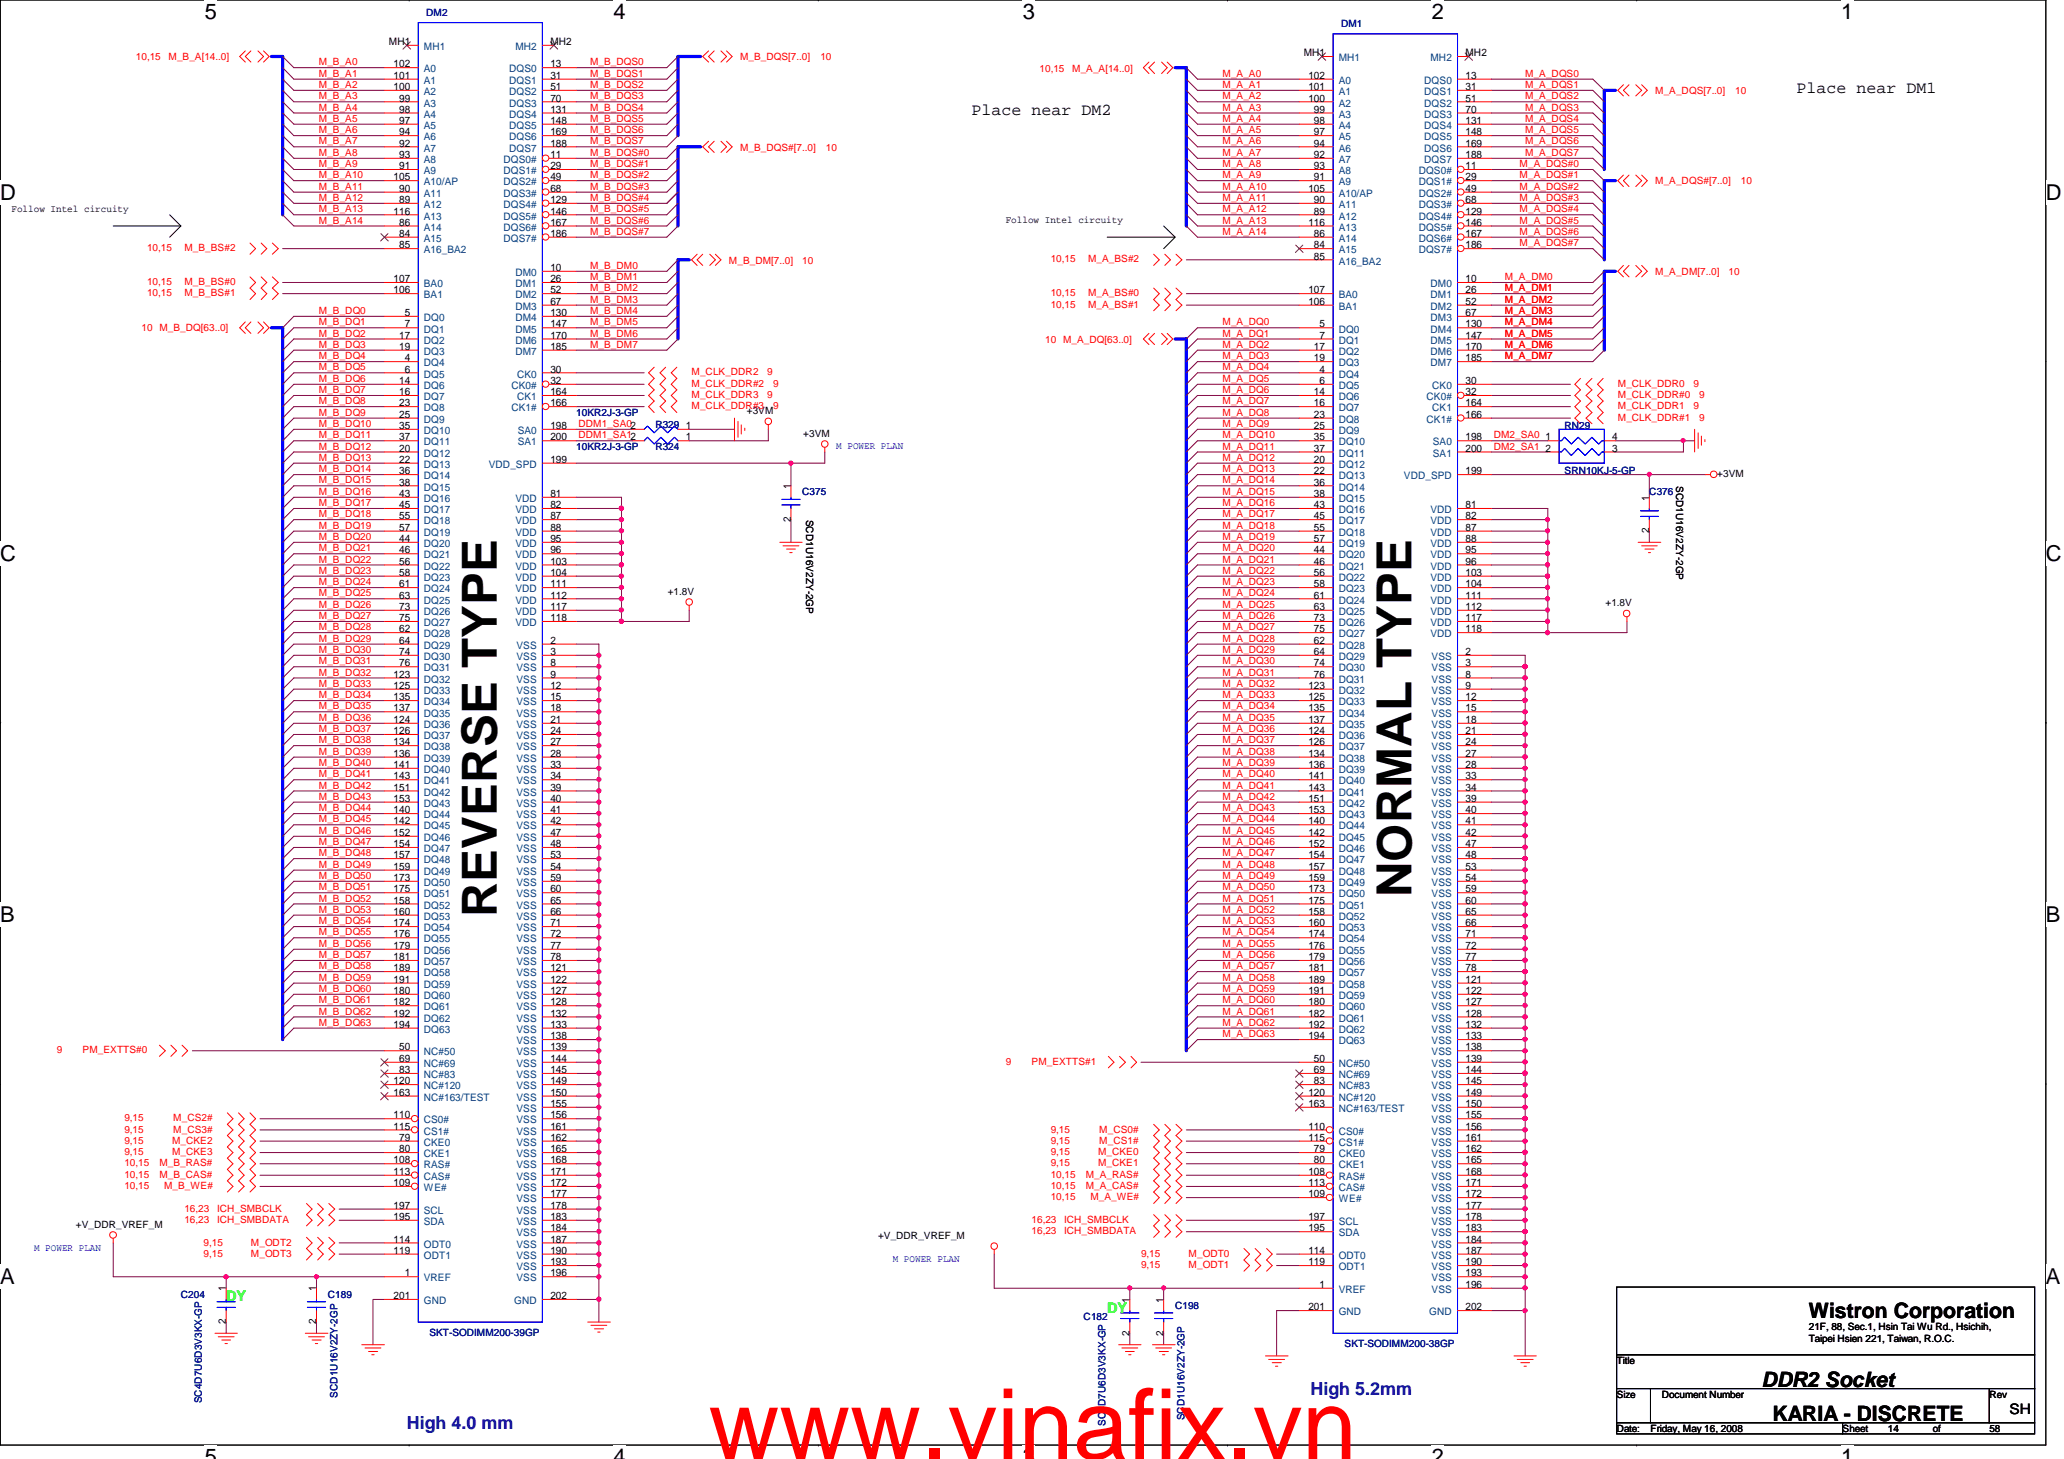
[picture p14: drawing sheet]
<svg xmlns="http://www.w3.org/2000/svg" width="297mm" height="210mm" viewBox="0 0 297 210" stroke-linecap="round" stroke-linejoin="round" font-family="sans-serif">
<defs><g id="words">
<text font-size="14.1" fill="#f00" x="102" y="209.9">www.vinafix.vn</text>
<g font-size="7">
<text x="71.5" y="132" transform="rotate(-90 71.5 132)">REVERSE TYPE</text>
<text x="203.2" y="129.1" transform="rotate(-90 203.2 129.1)">NORMAL TYPE</text>
</g>
<g font-size="3.1">
<text x="29.5" y="2.8">5</text>
<text x="88.3" y="2.8">4</text>
<text x="147.2" y="2.8">3</text>
<text x="206.1" y="2.8">2</text>
<text x="265" y="2.8">1</text>
<text x="0" y="28.7">D</text>
<text x="294.4" y="28.7">D</text>
<text x="0" y="80.7">C</text>
<text x="294.4" y="80.7">C</text>
<text x="0" y="132.7">B</text>
<text x="294.4" y="132.7">B</text>
<text x="0" y="184.7">A</text>
<text x="294.4" y="184.7">A</text>
<text x="29.5" y="210.7">5</text>
<text x="88.3" y="210.7">4</text>
<text x="147.2" y="210.7">3</text>
<text x="206.1" y="210.7">2</text>
<text x="265" y="210.7">1</text>
</g>
<g font-size="3">
<text x="260.3" y="189.6">Wistron Corporation</text>
<text x="253.5" y="199.5">DDR2 Socket</text>
<text x="255.1" y="204.4">KARIA - DISCRETE</text>
</g>
<g font-size="2.6" fill="#0000a1">
<text x="188.6" y="200.7">High 5.2mm</text>
<text x="58.5" y="205.6">High 4.0 mm</text>
</g>
<g font-size="2.4">
<text x="139.8" y="16.6">Place near DM2</text>
<text x="258.5" y="13.3">Place near DM1</text>
</g>
<g font-size="2.1" fill="#0f0">
<text x="32.6" y="187.2">DY</text>
<text x="159.3" y="188.8">DY</text>
</g>
<text font-size="2.1" x="289.2" y="203.5">SH</text>
<g font-size="1.5">
<text x="56" y="6.5">MH1</text>
<text x="56.6" y="9.7">102</text>
<text x="56.6" y="11.3">101</text>
<text x="79.2" y="9.7">13</text>
<text x="79.2" y="11.3">31</text>
<text x="79.2" y="6.5">MH2</text>
<text x="187.6" y="8.1">MH1</text>
<text x="188.3" y="11.3">102</text>
<text x="210.9" y="11.3">13</text>
<text x="210.9" y="8.1">MH2</text>
<text x="56.6" y="13">100</text>
<text x="57.4" y="14.6">99</text>
<text x="57.4" y="16.2">98</text>
<text x="57.4" y="17.8">97</text>
<text x="79.2" y="13">51</text>
<text x="79.2" y="14.6">70</text>
<text x="79.2" y="16.2">131</text>
<text x="79.2" y="17.8">148</text>
<text x="188.3" y="13">101</text>
<text x="188.3" y="14.6">100</text>
<text x="189.1" y="16.2">99</text>
<text x="189.1" y="17.8">98</text>
<text x="210.9" y="13">31</text>
<text x="210.9" y="14.6">51</text>
<text x="210.9" y="16.2">70</text>
<text x="210.9" y="17.8">131</text>
<text x="57.4" y="19.5">94</text>
<text x="57.4" y="21.1">92</text>
<text x="57.4" y="22.7">93</text>
<text x="79.2" y="22.7">11</text>
<text x="79.2" y="19.5">169</text>
<text x="79.2" y="21.1">188</text>
<text x="189.1" y="19.5">97</text>
<text x="189.1" y="21.1">94</text>
<text x="189.1" y="22.7">92</text>
<text x="210.9" y="19.5">148</text>
<text x="210.9" y="21.1">169</text>
<text x="210.9" y="22.7">188</text>
<text x="56.6" y="25.9">105</text>
<text x="57.4" y="24.3">91</text>
<text x="57.4" y="27.6">90</text>
<text x="57.4" y="29.2">89</text>
<text x="79.2" y="24.3">29</text>
<text x="79.2" y="25.9">49</text>
<text x="79.2" y="27.6">68</text>
<text x="79.2" y="29.2">129</text>
<text x="188.3" y="27.6">105</text>
<text x="189.1" y="24.3">93</text>
<text x="189.1" y="25.9">91</text>
<text x="189.1" y="29.2">90</text>
<text x="210.9" y="24.3">11</text>
<text x="210.9" y="25.9">29</text>
<text x="210.9" y="27.6">49</text>
<text x="210.9" y="29.2">68</text>
<text x="56.6" y="30.9">116</text>
<text x="57.4" y="32.5">86</text>
<text x="57.4" y="34.1">84</text>
<text x="57.4" y="35.7">85</text>
<text x="79.2" y="30.9">146</text>
<text x="79.2" y="32.5">167</text>
<text x="79.2" y="34.1">186</text>
<text x="188.3" y="32.5">116</text>
<text x="189.1" y="30.9">89</text>
<text x="189.1" y="34.1">86</text>
<text x="189.1" y="35.7">84</text>
<text x="210.9" y="30.9">129</text>
<text x="210.9" y="32.5">146</text>
<text x="210.9" y="34.1">167</text>
<text x="210.9" y="35.7">186</text>
<text x="56.6" y="40.6">107</text>
<text x="79.2" y="39">10</text>
<text x="79.2" y="40.6">26</text>
<text x="189.1" y="37.3">85</text>
<text x="210.9" y="40.6">10</text>
<text x="56.6" y="42.2">106</text>
<text x="58.2" y="45.5">5</text>
<text x="58.2" y="47.1">7</text>
<text x="79.2" y="42.2">52</text>
<text x="79.2" y="43.9">67</text>
<text x="79.2" y="45.5">130</text>
<text x="79.2" y="47.1">147</text>
<text x="188.3" y="42.2">107</text>
<text x="188.3" y="43.9">106</text>
<text x="189.9" y="47.1">5</text>
<text x="210.9" y="42.2">26</text>
<text x="210.9" y="43.9">52</text>
<text x="210.9" y="45.5">67</text>
<text x="210.9" y="47.1">130</text>
<text x="57.4" y="48.7">17</text>
<text x="57.4" y="50.3">19</text>
<text x="58.2" y="52">4</text>
<text x="58.2" y="53.6">6</text>
<text x="79.2" y="53.6">30</text>
<text x="79.2" y="48.7">170</text>
<text x="79.2" y="50.3">185</text>
<text x="189.1" y="50.3">17</text>
<text x="189.1" y="52">19</text>
<text x="189.9" y="48.7">7</text>
<text x="189.9" y="53.6">4</text>
<text x="210.9" y="48.7">147</text>
<text x="210.9" y="50.3">170</text>
<text x="210.9" y="52">185</text>
<text x="57.4" y="55.2">14</text>
<text x="57.4" y="56.9">16</text>
<text x="57.4" y="58.5">23</text>
<text x="79.2" y="56.9">164</text>
<text x="79.2" y="55.2">32</text>
<text x="79.2" y="58.5">166</text>
<text x="189.1" y="56.9">14</text>
<text x="189.1" y="58.5">16</text>
<text x="189.9" y="55.2">6</text>
<text x="210.9" y="55.2">30</text>
<text x="210.9" y="58.5">164</text>
<text x="210.9" y="56.9">32</text>
<text x="57.4" y="60.1">25</text>
<text x="57.4" y="61.7">35</text>
<text x="57.4" y="63.4">37</text>
<text x="57.4" y="65">20</text>
<text x="79.2" y="61.7">198</text>
<text x="79.2" y="63.4">200</text>
<text x="98.7" y="61.7">1</text>
<text x="98.7" y="63.4">1</text>
<text x="189.1" y="60.1">23</text>
<text x="189.1" y="61.7">25</text>
<text x="189.1" y="63.4">35</text>
<text x="189.1" y="65">37</text>
<text x="210.9" y="60.1">166</text>
<text x="210.9" y="63.4">198</text>
<text x="210.9" y="65">200</text>
<text x="222.4" y="63.4">1</text>
<text x="222.4" y="65">2</text>
<text x="232" y="65">3</text>
<text x="232" y="63.4">4</text>
<text x="57.4" y="66.6">22</text>
<text x="57.4" y="68.2">36</text>
<text x="57.4" y="69.8">38</text>
<text x="57.4" y="71.5">43</text>
<text x="79.2" y="71.5">81</text>
<text x="79.2" y="66.6">199</text>
<text x="113.8" y="70.4" transform="rotate(-90 113.8 70.4)">1</text>
<text x="189.1" y="66.6">20</text>
<text x="189.1" y="68.2">22</text>
<text x="189.1" y="69.8">36</text>
<text x="189.1" y="71.5">38</text>
<text x="210.9" y="68.2">199</text>
<text x="57.4" y="73.1">45</text>
<text x="57.4" y="74.7">55</text>
<text x="57.4" y="76.4">57</text>
<text x="57.4" y="78">44</text>
<text x="79.2" y="73.1">82</text>
<text x="79.2" y="74.7">87</text>
<text x="79.2" y="76.4">88</text>
<text x="79.2" y="78">95</text>
<text x="113.8" y="75.1" transform="rotate(-90 113.8 75.1)">2</text>
<text x="189.1" y="73.1">43</text>
<text x="189.1" y="74.7">45</text>
<text x="189.1" y="76.4">55</text>
<text x="189.1" y="78">57</text>
<text x="210.9" y="73.1">81</text>
<text x="210.9" y="74.7">82</text>
<text x="210.9" y="76.4">87</text>
<text x="210.9" y="78">88</text>
<text x="237.3" y="76.7" transform="rotate(-90 237.3 76.7)">2</text>
<text x="237.3" y="72" transform="rotate(-90 237.3 72)">1</text>
<text x="57.4" y="79.6">46</text>
<text x="57.4" y="81.2">56</text>
<text x="57.4" y="82.8">58</text>
<text x="79.2" y="79.6">96</text>
<text x="79.2" y="81.2">103</text>
<text x="79.2" y="82.8">104</text>
<text x="189.1" y="79.6">44</text>
<text x="189.1" y="81.2">46</text>
<text x="189.1" y="82.8">56</text>
<text x="210.9" y="79.6">95</text>
<text x="210.9" y="81.2">96</text>
<text x="210.9" y="82.8">103</text>
<text x="57.4" y="84.5">61</text>
<text x="57.4" y="86.1">63</text>
<text x="57.4" y="87.8">73</text>
<text x="57.4" y="89.4">75</text>
<text x="79.2" y="84.5">111</text>
<text x="79.2" y="86.1">112</text>
<text x="79.2" y="87.8">117</text>
<text x="79.2" y="89.4">118</text>
<text x="189.1" y="84.5">58</text>
<text x="189.1" y="86.1">61</text>
<text x="189.1" y="87.8">63</text>
<text x="189.1" y="89.4">73</text>
<text x="210.9" y="84.5">104</text>
<text x="210.9" y="86.1">111</text>
<text x="210.9" y="87.8">112</text>
<text x="210.9" y="89.4">117</text>
<text x="57.4" y="91">62</text>
<text x="57.4" y="92.6">64</text>
<text x="57.4" y="94.2">74</text>
<text x="57.4" y="95.9">76</text>
<text x="79.2" y="92.6">2</text>
<text x="79.2" y="94.2">3</text>
<text x="79.2" y="95.9">8</text>
<text x="189.1" y="91">75</text>
<text x="189.1" y="92.6">62</text>
<text x="189.1" y="94.2">64</text>
<text x="189.1" y="95.9">74</text>
<text x="210.9" y="94.2">2</text>
<text x="210.9" y="95.9">3</text>
<text x="210.9" y="91">118</text>
<text x="56.6" y="97.5">123</text>
<text x="56.6" y="99.1">125</text>
<text x="56.6" y="100.8">135</text>
<text x="79.2" y="97.5">9</text>
<text x="79.2" y="99.1">12</text>
<text x="79.2" y="100.8">15</text>
<text x="188.3" y="99.1">123</text>
<text x="188.3" y="100.8">125</text>
<text x="189.1" y="97.5">76</text>
<text x="210.9" y="97.5">8</text>
<text x="210.9" y="99.1">9</text>
<text x="210.9" y="100.8">12</text>
<text x="56.6" y="102.4">137</text>
<text x="56.6" y="104">124</text>
<text x="56.6" y="105.6">126</text>
<text x="56.6" y="107.2">134</text>
<text x="79.2" y="102.4">18</text>
<text x="79.2" y="104">21</text>
<text x="79.2" y="105.6">24</text>
<text x="79.2" y="107.2">27</text>
<text x="188.3" y="102.4">135</text>
<text x="188.3" y="104">137</text>
<text x="188.3" y="105.6">124</text>
<text x="188.3" y="107.2">126</text>
<text x="210.9" y="102.4">15</text>
<text x="210.9" y="104">18</text>
<text x="210.9" y="105.6">21</text>
<text x="210.9" y="107.2">24</text>
<text x="56.6" y="108.9">136</text>
<text x="56.6" y="110.5">141</text>
<text x="56.6" y="112.1">143</text>
<text x="56.6" y="113.7">151</text>
<text x="79.2" y="108.9">28</text>
<text x="79.2" y="110.5">33</text>
<text x="79.2" y="112.1">34</text>
<text x="79.2" y="113.7">39</text>
<text x="188.3" y="108.9">134</text>
<text x="188.3" y="110.5">136</text>
<text x="188.3" y="112.1">141</text>
<text x="188.3" y="113.7">143</text>
<text x="210.9" y="108.9">27</text>
<text x="210.9" y="110.5">28</text>
<text x="210.9" y="112.1">33</text>
<text x="210.9" y="113.7">34</text>
<text x="56.6" y="115.4">153</text>
<text x="56.6" y="117">140</text>
<text x="56.6" y="118.6">142</text>
<text x="79.2" y="115.4">40</text>
<text x="79.2" y="117">41</text>
<text x="79.2" y="118.6">42</text>
<text x="188.3" y="115.4">151</text>
<text x="188.3" y="117">153</text>
<text x="188.3" y="118.6">140</text>
<text x="210.9" y="115.4">39</text>
<text x="210.9" y="117">40</text>
<text x="210.9" y="118.6">41</text>
<text x="56.6" y="120.3">152</text>
<text x="56.6" y="121.9">154</text>
<text x="56.6" y="123.5">157</text>
<text x="56.6" y="125.1">159</text>
<text x="79.2" y="120.3">47</text>
<text x="79.2" y="121.9">48</text>
<text x="79.2" y="123.5">53</text>
<text x="79.2" y="125.1">54</text>
<text x="188.3" y="120.3">142</text>
<text x="188.3" y="121.9">152</text>
<text x="188.3" y="123.5">154</text>
<text x="188.3" y="125.1">157</text>
<text x="210.9" y="120.3">42</text>
<text x="210.9" y="121.9">47</text>
<text x="210.9" y="123.5">48</text>
<text x="210.9" y="125.1">53</text>
<text x="56.6" y="126.7">173</text>
<text x="56.6" y="128.4">175</text>
<text x="56.6" y="130">158</text>
<text x="56.6" y="131.6">160</text>
<text x="79.2" y="126.7">59</text>
<text x="79.2" y="128.4">60</text>
<text x="79.2" y="130">65</text>
<text x="79.2" y="131.6">66</text>
<text x="188.3" y="126.7">159</text>
<text x="188.3" y="128.4">173</text>
<text x="188.3" y="130">175</text>
<text x="188.3" y="131.6">158</text>
<text x="210.9" y="126.7">54</text>
<text x="210.9" y="128.4">59</text>
<text x="210.9" y="130">60</text>
<text x="210.9" y="131.6">65</text>
<text x="56.6" y="133.3">174</text>
<text x="56.6" y="134.9">176</text>
<text x="56.6" y="136.5">179</text>
<text x="79.2" y="133.3">71</text>
<text x="79.2" y="134.9">72</text>
<text x="79.2" y="136.5">77</text>
<text x="188.3" y="133.3">160</text>
<text x="188.3" y="134.9">174</text>
<text x="188.3" y="136.5">176</text>
<text x="210.9" y="133.3">66</text>
<text x="210.9" y="134.9">71</text>
<text x="210.9" y="136.5">72</text>
<text x="56.6" y="138.1">181</text>
<text x="56.6" y="139.7">189</text>
<text x="56.6" y="141.4">191</text>
<text x="56.6" y="143">180</text>
<text x="79.2" y="138.1">78</text>
<text x="79.2" y="139.7">121</text>
<text x="79.2" y="141.4">122</text>
<text x="79.2" y="143">127</text>
<text x="188.3" y="138.1">179</text>
<text x="188.3" y="139.7">181</text>
<text x="188.3" y="141.4">189</text>
<text x="188.3" y="143">191</text>
<text x="210.9" y="138.1">77</text>
<text x="210.9" y="139.7">78</text>
<text x="210.9" y="141.4">121</text>
<text x="210.9" y="143">122</text>
<text x="56.6" y="144.7">182</text>
<text x="56.6" y="146.3">192</text>
<text x="56.6" y="147.9">194</text>
<text x="79.2" y="144.7">128</text>
<text x="79.2" y="146.3">132</text>
<text x="79.2" y="147.9">133</text>
<text x="79.2" y="149.5">138</text>
<text x="188.3" y="144.7">180</text>
<text x="188.3" y="146.3">182</text>
<text x="188.3" y="147.9">192</text>
<text x="188.3" y="149.5">194</text>
<text x="210.9" y="144.7">127</text>
<text x="210.9" y="146.3">128</text>
<text x="210.9" y="147.9">132</text>
<text x="210.9" y="149.5">133</text>
<text x="56.6" y="156">120</text>
<text x="57.4" y="151.1">50</text>
<text x="57.4" y="152.8">69</text>
<text x="57.4" y="154.4">83</text>
<text x="79.2" y="151.1">139</text>
<text x="79.2" y="152.8">144</text>
<text x="79.2" y="154.4">145</text>
<text x="79.2" y="156">149</text>
<text x="189.1" y="152.8">50</text>
<text x="189.1" y="154.4">69</text>
<text x="189.1" y="156">83</text>
<text x="210.9" y="151.1">138</text>
<text x="210.9" y="152.8">139</text>
<text x="210.9" y="154.4">144</text>
<text x="210.9" y="156">145</text>
<text x="56.6" y="157.6">163</text>
<text x="56.6" y="160.9">110</text>
<text x="79.2" y="157.6">150</text>
<text x="79.2" y="159.3">155</text>
<text x="79.2" y="160.9">156</text>
<text x="188.3" y="157.6">120</text>
<text x="188.3" y="159.3">163</text>
<text x="210.9" y="157.6">149</text>
<text x="210.9" y="159.3">150</text>
<text x="210.9" y="160.9">155</text>
<text x="56.6" y="162.5">115</text>
<text x="56.6" y="167.4">108</text>
<text x="57.4" y="164.1">79</text>
<text x="57.4" y="165.8">80</text>
<text x="79.2" y="162.5">161</text>
<text x="79.2" y="164.1">162</text>
<text x="79.2" y="165.8">165</text>
<text x="79.2" y="167.4">168</text>
<text x="188.3" y="162.5">110</text>
<text x="188.3" y="164.1">115</text>
<text x="189.1" y="165.8">79</text>
<text x="189.1" y="167.4">80</text>
<text x="210.9" y="162.5">156</text>
<text x="210.9" y="164.1">161</text>
<text x="210.9" y="165.8">162</text>
<text x="210.9" y="167.4">165</text>
<text x="56.6" y="169">113</text>
<text x="56.6" y="170.6">109</text>
<text x="56.6" y="173.9">197</text>
<text x="79.2" y="169">171</text>
<text x="79.2" y="170.6">172</text>
<text x="79.2" y="172.3">177</text>
<text x="79.2" y="173.9">178</text>
<text x="188.3" y="169">108</text>
<text x="188.3" y="170.6">113</text>
<text x="188.3" y="172.3">109</text>
<text x="210.9" y="169">168</text>
<text x="210.9" y="170.6">171</text>
<text x="210.9" y="172.3">172</text>
<text x="210.9" y="173.9">177</text>
<text x="56.6" y="175.5">195</text>
<text x="56.6" y="178.8">114</text>
<text x="79.2" y="175.5">183</text>
<text x="79.2" y="177.2">184</text>
<text x="79.2" y="178.8">187</text>
<text x="188.3" y="175.5">197</text>
<text x="188.3" y="177.2">195</text>
<text x="210.9" y="175.5">178</text>
<text x="210.9" y="177.2">183</text>
<text x="210.9" y="178.8">184</text>
<text x="32.5" y="185.8" transform="rotate(-90 32.5 185.8)">1</text>
<text x="45.5" y="185.8" transform="rotate(-90 45.5 185.8)">1</text>
<text x="56.6" y="180.4">119</text>
<text x="58.2" y="183.6">1</text>
<text x="79.2" y="180.4">190</text>
<text x="79.2" y="182">193</text>
<text x="79.2" y="183.6">196</text>
<text x="188.3" y="180.4">114</text>
<text x="188.3" y="182">119</text>
<text x="189.9" y="185.3">1</text>
<text x="210.9" y="180.4">187</text>
<text x="210.9" y="182">190</text>
<text x="210.9" y="183.6">193</text>
<text x="210.9" y="185.3">196</text>
<text x="32.5" y="190.5" transform="rotate(-90 32.5 190.5)">2</text>
<text x="45.5" y="190.5" transform="rotate(-90 45.5 190.5)">2</text>
<text x="56.6" y="186.9">201</text>
<text x="79.2" y="186.9">202</text>
<text x="162.6" y="187.4" transform="rotate(-90 162.6 187.4)">1</text>
<text x="167.4" y="187.4" transform="rotate(-90 167.4 187.4)">1</text>
<text x="188.3" y="188.5">201</text>
<text x="210.9" y="188.5">202</text>
<text x="162.6" y="192.2" transform="rotate(-90 162.6 192.2)">2</text>
<text x="167.4" y="192.2" transform="rotate(-90 167.4 192.2)">2</text>
</g>
<g font-size="1.5" fill="#003f7f">
<text x="61" y="10.4">A0</text>
<text x="61" y="7.2">MH1</text>
<text x="73.3" y="10.4">DQS0</text>
<text x="74.2" y="7.2">MH2</text>
<text x="192.7" y="8.8">MH1</text>
<text x="205.9" y="8.8">MH2</text>
<text x="61" y="12.1">A1</text>
<text x="61" y="13.7">A2</text>
<text x="61" y="15.3">A3</text>
<text x="61" y="16.9">A4</text>
<text x="73.3" y="12.1">DQS1</text>
<text x="73.3" y="13.7">DQS2</text>
<text x="73.3" y="15.3">DQS3</text>
<text x="73.3" y="16.9">DQS4</text>
<text x="192.7" y="12.1">A0</text>
<text x="192.7" y="13.7">A1</text>
<text x="192.7" y="15.3">A2</text>
<text x="192.7" y="16.9">A3</text>
<text x="205" y="12.1">DQS0</text>
<text x="205" y="13.7">DQS1</text>
<text x="205" y="15.3">DQS2</text>
<text x="205" y="16.9">DQS3</text>
<text x="61" y="18.5">A5</text>
<text x="61" y="20.2">A6</text>
<text x="61" y="21.8">A7</text>
<text x="61" y="23.5">A8</text>
<text x="72.5" y="23.5">DQS0#</text>
<text x="73.3" y="18.5">DQS5</text>
<text x="73.3" y="20.2">DQS6</text>
<text x="73.3" y="21.8">DQS7</text>
<text x="192.7" y="18.5">A4</text>
<text x="192.7" y="20.2">A5</text>
<text x="192.7" y="21.8">A6</text>
<text x="192.7" y="23.5">A7</text>
<text x="205" y="18.5">DQS4</text>
<text x="205" y="20.2">DQS5</text>
<text x="205" y="21.8">DQS6</text>
<text x="205" y="23.5">DQS7</text>
<text x="61" y="25.1">A9</text>
<text x="61" y="26.7">A10/AP</text>
<text x="61" y="28.3">A11</text>
<text x="61" y="29.9">A12</text>
<text x="72.5" y="25.1">DQS1#</text>
<text x="72.5" y="26.7">DQS2#</text>
<text x="72.5" y="28.3">DQS3#</text>
<text x="72.5" y="29.9">DQS4#</text>
<text x="192.7" y="25.1">A8</text>
<text x="192.7" y="26.7">A9</text>
<text x="192.7" y="28.3">A10/AP</text>
<text x="192.7" y="29.9">A11</text>
<text x="204.2" y="25.1">DQS0#</text>
<text x="204.2" y="26.7">DQS1#</text>
<text x="204.2" y="28.3">DQS2#</text>
<text x="204.2" y="29.9">DQS3#</text>
<text x="61" y="31.6">A13</text>
<text x="61" y="33.2">A14</text>
<text x="61" y="34.8">A15</text>
<text x="72.5" y="31.6">DQS5#</text>
<text x="72.5" y="33.2">DQS6#</text>
<text x="72.5" y="34.8">DQS7#</text>
<text x="192.7" y="31.6">A12</text>
<text x="192.7" y="33.2">A13</text>
<text x="192.7" y="34.8">A14</text>
<text x="204.2" y="31.6">DQS4#</text>
<text x="204.2" y="33.2">DQS5#</text>
<text x="204.2" y="34.8">DQS6#</text>
<text x="61" y="36.4">A16_BA2</text>
<text x="61" y="41.3">BA0</text>
<text x="74.2" y="39.7">DM0</text>
<text x="74.2" y="41.3">DM1</text>
<text x="192.7" y="36.4">A15</text>
<text x="192.7" y="38.1">A16_BA2</text>
<text x="204.2" y="36.4">DQS7#</text>
<text x="205.9" y="41.3">DM0</text>
<text x="61" y="42.9">BA1</text>
<text x="61" y="46.2">DQ0</text>
<text x="61" y="47.8">DQ1</text>
<text x="74.2" y="42.9">DM2</text>
<text x="74.2" y="44.6">DM3</text>
<text x="74.2" y="46.2">DM4</text>
<text x="74.2" y="47.8">DM5</text>
<text x="192.7" y="42.9">BA0</text>
<text x="192.7" y="44.6">BA1</text>
<text x="192.7" y="47.8">DQ0</text>
<text x="205.9" y="42.9">DM1</text>
<text x="205.9" y="44.6">DM2</text>
<text x="205.9" y="46.2">DM3</text>
<text x="205.9" y="47.8">DM4</text>
<text x="61" y="49.4">DQ2</text>
<text x="61" y="51.1">DQ3</text>
<text x="61" y="52.7">DQ4</text>
<text x="74.2" y="49.4">DM6</text>
<text x="74.2" y="51.1">DM7</text>
<text x="192.7" y="49.4">DQ1</text>
<text x="192.7" y="51.1">DQ2</text>
<text x="192.7" y="52.7">DQ3</text>
<text x="205.9" y="49.4">DM5</text>
<text x="205.9" y="51.1">DM6</text>
<text x="205.9" y="52.7">DM7</text>
<text x="61" y="54.3">DQ5</text>
<text x="61" y="56">DQ6</text>
<text x="61" y="57.6">DQ7</text>
<text x="61" y="59.2">DQ8</text>
<text x="73.6" y="56">CK0#</text>
<text x="73.6" y="59.2">CK1#</text>
<text x="74.4" y="54.3">CK0</text>
<text x="74.4" y="57.6">CK1</text>
<text x="192.7" y="54.3">DQ4</text>
<text x="192.7" y="56">DQ5</text>
<text x="192.7" y="57.6">DQ6</text>
<text x="192.7" y="59.2">DQ7</text>
<text x="205.3" y="57.6">CK0#</text>
<text x="206.1" y="56">CK0</text>
<text x="206.1" y="59.2">CK1</text>
<text x="61" y="60.8">DQ9</text>
<text x="61" y="62.4">DQ10</text>
<text x="61" y="64.1">DQ11</text>
<text x="61" y="65.7">DQ12</text>
<text x="74.5" y="62.4">SA0</text>
<text x="74.5" y="64.1">SA1</text>
<text x="192.7" y="60.8">DQ8</text>
<text x="192.7" y="62.4">DQ9</text>
<text x="192.7" y="64.1">DQ10</text>
<text x="192.7" y="65.7">DQ11</text>
<text x="205.3" y="60.8">CK1#</text>
<text x="206.2" y="64.1">SA0</text>
<text x="206.2" y="65.7">SA1</text>
<text x="61" y="67.3">DQ13</text>
<text x="61" y="69">DQ14</text>
<text x="61" y="70.6">DQ15</text>
<text x="70.4" y="67.3">VDD_SPD</text>
<text x="192.7" y="67.3">DQ12</text>
<text x="192.7" y="69">DQ13</text>
<text x="192.7" y="70.6">DQ14</text>
<text x="202.1" y="69">VDD_SPD</text>
<text x="61" y="72.2">DQ16</text>
<text x="61" y="73.8">DQ17</text>
<text x="61" y="75.4">DQ18</text>
<text x="61" y="77.1">DQ19</text>
<text x="74.2" y="72.2">VDD</text>
<text x="74.2" y="73.8">VDD</text>
<text x="74.2" y="75.4">VDD</text>
<text x="74.2" y="77.1">VDD</text>
<text x="192.7" y="72.2">DQ15</text>
<text x="192.7" y="73.8">DQ16</text>
<text x="192.7" y="75.4">DQ17</text>
<text x="192.7" y="77.1">DQ18</text>
<text x="205.9" y="73.8">VDD</text>
<text x="205.9" y="75.4">VDD</text>
<text x="205.9" y="77.1">VDD</text>
<text x="61" y="78.7">DQ20</text>
<text x="61" y="80.3">DQ21</text>
<text x="61" y="82">DQ22</text>
<text x="61" y="83.6">DQ23</text>
<text x="74.2" y="78.7">VDD</text>
<text x="74.2" y="80.3">VDD</text>
<text x="74.2" y="82">VDD</text>
<text x="74.2" y="83.6">VDD</text>
<text x="192.7" y="78.7">DQ19</text>
<text x="192.7" y="80.3">DQ20</text>
<text x="192.7" y="82">DQ21</text>
<text x="192.7" y="83.6">DQ22</text>
<text x="205.9" y="78.7">VDD</text>
<text x="205.9" y="80.3">VDD</text>
<text x="205.9" y="82">VDD</text>
<text x="205.9" y="83.6">VDD</text>
<text x="61" y="85.2">DQ24</text>
<text x="61" y="86.8">DQ25</text>
<text x="61" y="88.5">DQ26</text>
<text x="74.2" y="85.2">VDD</text>
<text x="74.2" y="86.8">VDD</text>
<text x="74.2" y="88.5">VDD</text>
<text x="192.7" y="85.2">DQ23</text>
<text x="192.7" y="86.8">DQ24</text>
<text x="192.7" y="88.5">DQ25</text>
<text x="205.9" y="85.2">VDD</text>
<text x="205.9" y="86.8">VDD</text>
<text x="205.9" y="88.5">VDD</text>
<text x="61" y="90.1">DQ27</text>
<text x="61" y="91.7">DQ28</text>
<text x="61" y="93.3">DQ29</text>
<text x="61" y="95">DQ30</text>
<text x="74.2" y="90.1">VDD</text>
<text x="74.3" y="93.3">VSS</text>
<text x="74.3" y="95">VSS</text>
<text x="192.7" y="90.1">DQ26</text>
<text x="192.7" y="91.7">DQ27</text>
<text x="192.7" y="93.3">DQ28</text>
<text x="192.7" y="95">DQ29</text>
<text x="205.9" y="90.1">VDD</text>
<text x="205.9" y="91.7">VDD</text>
<text x="206" y="95">VSS</text>
<text x="61" y="96.6">DQ31</text>
<text x="61" y="98.2">DQ32</text>
<text x="61" y="99.8">DQ33</text>
<text x="61" y="101.5">DQ34</text>
<text x="74.3" y="96.6">VSS</text>
<text x="74.3" y="98.2">VSS</text>
<text x="74.3" y="99.8">VSS</text>
<text x="74.3" y="101.5">VSS</text>
<text x="192.7" y="96.6">DQ30</text>
<text x="192.7" y="98.2">DQ31</text>
<text x="192.7" y="99.8">DQ32</text>
<text x="192.7" y="101.5">DQ33</text>
<text x="206" y="96.6">VSS</text>
<text x="206" y="98.2">VSS</text>
<text x="206" y="99.8">VSS</text>
<text x="206" y="101.5">VSS</text>
<text x="61" y="103.1">DQ35</text>
<text x="61" y="104.7">DQ36</text>
<text x="61" y="106.3">DQ37</text>
<text x="61" y="107.9">DQ38</text>
<text x="74.3" y="103.1">VSS</text>
<text x="74.3" y="104.7">VSS</text>
<text x="74.3" y="106.3">VSS</text>
<text x="74.3" y="107.9">VSS</text>
<text x="192.7" y="103.1">DQ34</text>
<text x="192.7" y="104.7">DQ35</text>
<text x="192.7" y="106.3">DQ36</text>
<text x="192.7" y="107.9">DQ37</text>
<text x="206" y="103.1">VSS</text>
<text x="206" y="104.7">VSS</text>
<text x="206" y="106.3">VSS</text>
<text x="206" y="107.9">VSS</text>
<text x="61" y="109.6">DQ39</text>
<text x="61" y="111.2">DQ40</text>
<text x="61" y="112.9">DQ41</text>
<text x="74.3" y="109.6">VSS</text>
<text x="74.3" y="111.2">VSS</text>
<text x="74.3" y="112.9">VSS</text>
<text x="192.7" y="109.6">DQ38</text>
<text x="192.7" y="111.2">DQ39</text>
<text x="192.7" y="112.9">DQ40</text>
<text x="206" y="109.6">VSS</text>
<text x="206" y="111.2">VSS</text>
<text x="206" y="112.9">VSS</text>
<text x="61" y="114.5">DQ42</text>
<text x="61" y="116.1">DQ43</text>
<text x="61" y="117.7">DQ44</text>
<text x="61" y="119.3">DQ45</text>
<text x="74.3" y="114.5">VSS</text>
<text x="74.3" y="116.1">VSS</text>
<text x="74.3" y="117.7">VSS</text>
<text x="74.3" y="119.3">VSS</text>
<text x="192.7" y="114.5">DQ41</text>
<text x="192.7" y="116.1">DQ42</text>
<text x="192.7" y="117.7">DQ43</text>
<text x="192.7" y="119.3">DQ44</text>
<text x="206" y="114.5">VSS</text>
<text x="206" y="116.1">VSS</text>
<text x="206" y="117.7">VSS</text>
<text x="206" y="119.3">VSS</text>
<text x="61" y="121">DQ46</text>
<text x="61" y="122.6">DQ47</text>
<text x="61" y="124.2">DQ48</text>
<text x="61" y="125.9">DQ49</text>
<text x="74.3" y="121">VSS</text>
<text x="74.3" y="122.6">VSS</text>
<text x="74.3" y="124.2">VSS</text>
<text x="74.3" y="125.9">VSS</text>
<text x="192.7" y="121">DQ45</text>
<text x="192.7" y="122.6">DQ46</text>
<text x="192.7" y="124.2">DQ47</text>
<text x="192.7" y="125.9">DQ48</text>
<text x="206" y="121">VSS</text>
<text x="206" y="122.6">VSS</text>
<text x="206" y="124.2">VSS</text>
<text x="206" y="125.9">VSS</text>
<text x="61" y="127.5">DQ50</text>
<text x="61" y="129.1">DQ51</text>
<text x="61" y="130.7">DQ52</text>
<text x="74.3" y="127.5">VSS</text>
<text x="74.3" y="129.1">VSS</text>
<text x="74.3" y="130.7">VSS</text>
<text x="192.7" y="127.5">DQ49</text>
<text x="192.7" y="129.1">DQ50</text>
<text x="192.7" y="130.7">DQ51</text>
<text x="206" y="127.5">VSS</text>
<text x="206" y="129.1">VSS</text>
<text x="206" y="130.7">VSS</text>
<text x="61" y="132.3">DQ53</text>
<text x="61" y="134">DQ54</text>
<text x="61" y="135.6">DQ55</text>
<text x="61" y="137.2">DQ56</text>
<text x="74.3" y="132.3">VSS</text>
<text x="74.3" y="134">VSS</text>
<text x="74.3" y="135.6">VSS</text>
<text x="74.3" y="137.2">VSS</text>
<text x="192.7" y="132.3">DQ52</text>
<text x="192.7" y="134">DQ53</text>
<text x="192.7" y="135.6">DQ54</text>
<text x="192.7" y="137.2">DQ55</text>
<text x="206" y="132.3">VSS</text>
<text x="206" y="134">VSS</text>
<text x="206" y="135.6">VSS</text>
<text x="206" y="137.2">VSS</text>
<text x="61" y="138.9">DQ57</text>
<text x="61" y="140.5">DQ58</text>
<text x="61" y="142.1">DQ59</text>
<text x="61" y="143.7">DQ60</text>
<text x="74.3" y="138.9">VSS</text>
<text x="74.3" y="140.5">VSS</text>
<text x="74.3" y="142.1">VSS</text>
<text x="74.3" y="143.7">VSS</text>
<text x="192.7" y="138.9">DQ56</text>
<text x="192.7" y="140.5">DQ57</text>
<text x="192.7" y="142.1">DQ58</text>
<text x="192.7" y="143.7">DQ59</text>
<text x="206" y="138.9">VSS</text>
<text x="206" y="140.5">VSS</text>
<text x="206" y="142.1">VSS</text>
<text x="206" y="143.7">VSS</text>
<text x="61" y="145.4">DQ61</text>
<text x="61" y="147">DQ62</text>
<text x="61" y="148.6">DQ63</text>
<text x="74.3" y="145.4">VSS</text>
<text x="74.3" y="147">VSS</text>
<text x="74.3" y="148.6">VSS</text>
<text x="192.7" y="145.4">DQ60</text>
<text x="192.7" y="147">DQ61</text>
<text x="192.7" y="148.6">DQ62</text>
<text x="206" y="145.4">VSS</text>
<text x="206" y="147">VSS</text>
<text x="206" y="148.6">VSS</text>
<text x="61" y="151.8">NC#50</text>
<text x="61" y="153.5">NC#69</text>
<text x="61" y="155.1">NC#83</text>
<text x="74.3" y="150.2">VSS</text>
<text x="74.3" y="151.8">VSS</text>
<text x="74.3" y="153.5">VSS</text>
<text x="74.3" y="155.1">VSS</text>
<text x="192.7" y="150.2">DQ63</text>
<text x="192.7" y="153.5">NC#50</text>
<text x="192.7" y="155.1">NC#69</text>
<text x="206" y="150.2">VSS</text>
<text x="206" y="151.8">VSS</text>
<text x="206" y="153.5">VSS</text>
<text x="206" y="155.1">VSS</text>
<text x="61" y="156.7">NC#120</text>
<text x="61" y="158.4">NC#163/TEST</text>
<text x="61" y="161.6">CS0#</text>
<text x="74.3" y="156.7">VSS</text>
<text x="74.3" y="158.4">VSS</text>
<text x="74.3" y="160">VSS</text>
<text x="74.3" y="161.6">VSS</text>
<text x="192.7" y="156.7">NC#83</text>
<text x="192.7" y="158.4">NC#120</text>
<text x="192.7" y="160">NC#163/TEST</text>
<text x="206" y="156.7">VSS</text>
<text x="206" y="158.4">VSS</text>
<text x="206" y="160">VSS</text>
<text x="206" y="161.6">VSS</text>
<text x="61" y="163.2">CS1#</text>
<text x="61" y="164.8">CKE0</text>
<text x="61" y="166.5">CKE1</text>
<text x="74.3" y="163.2">VSS</text>
<text x="74.3" y="164.8">VSS</text>
<text x="74.3" y="166.5">VSS</text>
<text x="192.7" y="163.2">CS0#</text>
<text x="192.7" y="164.8">CS1#</text>
<text x="192.7" y="166.5">CKE0</text>
<text x="206" y="163.2">VSS</text>
<text x="206" y="164.8">VSS</text>
<text x="206" y="166.5">VSS</text>
<text x="61" y="168.1">RAS#</text>
<text x="61" y="169.8">CAS#</text>
<text x="61" y="171.4">WE#</text>
<text x="74.3" y="168.1">VSS</text>
<text x="74.3" y="169.8">VSS</text>
<text x="74.3" y="171.4">VSS</text>
<text x="74.3" y="173">VSS</text>
<text x="192.7" y="168.1">CKE1</text>
<text x="192.7" y="169.8">RAS#</text>
<text x="192.7" y="171.4">CAS#</text>
<text x="192.7" y="173">WE#</text>
<text x="206" y="168.1">VSS</text>
<text x="206" y="169.8">VSS</text>
<text x="206" y="171.4">VSS</text>
<text x="206" y="173">VSS</text>
<text x="61" y="174.6">SCL</text>
<text x="61" y="176.2">SDA</text>
<text x="61" y="179.5">ODT0</text>
<text x="74.3" y="174.6">VSS</text>
<text x="74.3" y="176.2">VSS</text>
<text x="74.3" y="177.9">VSS</text>
<text x="74.3" y="179.5">VSS</text>
<text x="192.7" y="176.2">SCL</text>
<text x="192.7" y="177.9">SDA</text>
<text x="206" y="174.6">VSS</text>
<text x="206" y="176.2">VSS</text>
<text x="206" y="177.9">VSS</text>
<text x="206" y="179.5">VSS</text>
<text x="61" y="181.1">ODT1</text>
<text x="61" y="184.4">VREF</text>
<text x="74.3" y="181.1">VSS</text>
<text x="74.3" y="182.8">VSS</text>
<text x="74.3" y="184.4">VSS</text>
<text x="192.7" y="181.1">ODT0</text>
<text x="192.7" y="182.8">ODT1</text>
<text x="206" y="181.1">VSS</text>
<text x="206" y="182.8">VSS</text>
<text x="206" y="184.4">VSS</text>
<text x="61" y="187.6">GND</text>
<text x="74" y="187.6">GND</text>
<text x="192.7" y="186">VREF</text>
<text x="192.7" y="189.2">GND</text>
<text x="205.7" y="189.2">GND</text>
<text x="206" y="186">VSS</text>
</g>
<g font-size="1.4" fill="#00007f">
<text x="61.3" y="2.3">DM2</text>
<text x="193" y="3.9">DM1</text>
<text x="82.9" y="59.9">10KR2J-3-GP</text>
<text x="82.9" y="64.8">10KR2J-3-GP</text>
<text x="94.3" y="61.5">R329</text>
<text x="94.3" y="64.8">R324</text>
<text x="225.2" y="61.7">RN29</text>
<text x="115.4" y="71.2">C375</text>
<text x="225.2" y="68.2">SRN10KJ-5-GP</text>
<text x="237.4" y="71.2">C376</text>
<text x="26" y="186.7">C204</text>
<text x="47.2" y="186.7">C189</text>
<text x="156" y="189.9">C182</text>
<text x="169.1" y="188.3">C198</text>
<text x="61.8" y="192.2">SKT-SODIMM200-39GP</text>
<text x="193.5" y="193.8">SKT-SODIMM200-38GP</text>
<text x="29" y="201.9" transform="rotate(-90 29 201.9)">SC4D7U6D3V3KX-GP</text>
<text x="48.6" y="201.1" transform="rotate(-90 48.6 201.1)">SCD1U16V2ZY-2GP</text>
<text x="159.1" y="205.1" transform="rotate(-90 159.1 205.1)">SC4D7U6D3V3KX-GP</text>
<text x="170.5" y="204.3" transform="rotate(-90 170.5 204.3)">SCD1U16V2ZY-2GP</text>
</g>
<g font-size="1.4" fill="#f00">
<text x="19.6" y="8.7">10,15</text>
<text x="24.3" y="8.7">M_B_A[14..0]</text>
<text x="45.9" y="11">M_B_A1</text>
<text x="45.9" y="9.4">M_B_A0</text>
<text x="84.9" y="11">M_B_DQS1</text>
<text x="84.9" y="9.4">M_B_DQS0</text>
<text x="106.5" y="8.7">M_B_DQS[7..0]</text>
<text x="118.1" y="8.7">10</text>
<text x="149.6" y="10.3">10,15</text>
<text x="154.3" y="10.3">M_A_A[14..0]</text>
<text x="175.9" y="11">M_A_A0</text>
<text x="219.5" y="11">M_A_DQS0</text>
<text x="45.9" y="17.5">M_B_A5</text>
<text x="45.9" y="12.7">M_B_A2</text>
<text x="45.9" y="14.3">M_B_A3</text>
<text x="45.9" y="15.9">M_B_A4</text>
<text x="84.9" y="17.5">M_B_DQS5</text>
<text x="84.9" y="15.9">M_B_DQS4</text>
<text x="84.9" y="12.7">M_B_DQS2</text>
<text x="84.9" y="14.3">M_B_DQS3</text>
<text x="175.9" y="12.7">M_A_A1</text>
<text x="175.9" y="14.3">M_A_A2</text>
<text x="175.9" y="15.9">M_A_A3</text>
<text x="175.9" y="17.5">M_A_A4</text>
<text x="219.5" y="14.3">M_A_DQS2</text>
<text x="219.5" y="17.5">M_A_DQS4</text>
<text x="219.5" y="12.7">M_A_DQS1</text>
<text x="219.5" y="15.9">M_A_DQS3</text>
<text x="238.2" y="13.5">M_A_DQS[7..0]</text>
<text x="249.7" y="13.5">10</text>
<text x="45.9" y="20.8">M_B_A7</text>
<text x="45.9" y="22.4">M_B_A8</text>
<text x="45.9" y="19.2">M_B_A6</text>
<text x="84.9" y="22.4">M_B_DQS#0</text>
<text x="84.9" y="20.8">M_B_DQS7</text>
<text x="84.9" y="19.2">M_B_DQS6</text>
<text x="106.5" y="21.7">M_B_DQS#[7..0]</text>
<text x="118.9" y="21.7">10</text>
<text x="175.9" y="19.2">M_A_A5</text>
<text x="175.9" y="20.8">M_A_A6</text>
<text x="175.9" y="22.4">M_A_A7</text>
<text x="219.5" y="20.8">M_A_DQS6</text>
<text x="219.5" y="19.2">M_A_DQS5</text>
<text x="219.5" y="22.4">M_A_DQS7</text>
<text x="45.9" y="25.7">M_B_A10</text>
<text x="45.9" y="27.3">M_B_A11</text>
<text x="45.9" y="28.9">M_B_A12</text>
<text x="45.9" y="24">M_B_A9</text>
<text x="84.9" y="28.9">M_B_DQS#4</text>
<text x="84.9" y="25.7">M_B_DQS#2</text>
<text x="84.9" y="27.3">M_B_DQS#3</text>
<text x="84.9" y="24">M_B_DQS#1</text>
<text x="175.9" y="24">M_A_A8</text>
<text x="175.9" y="25.7">M_A_A9</text>
<text x="175.9" y="27.3">M_A_A10</text>
<text x="175.9" y="28.9">M_A_A11</text>
<text x="218.7" y="28.9">M_A_DQS#3</text>
<text x="218.7" y="27.3">M_A_DQS#2</text>
<text x="218.7" y="24">M_A_DQS#0</text>
<text x="218.7" y="25.7">M_A_DQS#1</text>
<text x="238.2" y="26.5">M_A_DQS#[7..0]</text>
<text x="250.5" y="26.5">10</text>
<text x="45.9" y="30.6">M_B_A13</text>
<text x="45.9" y="32.2">M_B_A14</text>
<text x="84.9" y="33.8">M_B_DQS#7</text>
<text x="84.9" y="32.2">M_B_DQS#6</text>
<text x="84.9" y="30.6">M_B_DQS#5</text>
<text x="175.9" y="30.6">M_A_A12</text>
<text x="175.9" y="32.2">M_A_A13</text>
<text x="175.9" y="33.8">M_A_A14</text>
<text x="218.7" y="33.8">M_A_DQS#6</text>
<text x="218.7" y="30.6">M_A_DQS#4</text>
<text x="218.7" y="32.2">M_A_DQS#5</text>
<text x="218.7" y="35.4">M_A_DQS#7</text>
<text x="21.2" y="36.2">10,15</text>
<text x="21.2" y="41">10,15</text>
<text x="26.5" y="36.2">M_B_BS#2</text>
<text x="26.5" y="41">M_B_BS#0</text>
<text x="84.9" y="38.7">M_B_DM0</text>
<text x="84.9" y="40.3">M_B_DM1</text>
<text x="84.9" y="41.9">M_B_DM2</text>
<text x="104.9" y="37.9">M_B_DM[7..0]</text>
<text x="115.4" y="37.9">10</text>
<text x="151.2" y="37.8">10,15</text>
<text x="156.6" y="37.8">M_A_BS#2</text>
<text x="216.6" y="41.9">M_A_DM1</text>
<text x="216.6" y="40.3">M_A_DM0</text>
<text x="238.2" y="39.5">M_A_DM[7..0]</text>
<text x="248.7" y="39.5">10</text>
<text x="20.4" y="47.7">10 M_B_DQ[63..0]</text>
<text x="21.2" y="42.6">10,15</text>
<text x="26.5" y="42.6">M_B_BS#1</text>
<text x="45.9" y="45.2">M_B_DQ0</text>
<text x="45.9" y="46.8">M_B_DQ1</text>
<text x="84.9" y="46.8">M_B_DM5</text>
<text x="84.9" y="45.2">M_B_DM4</text>
<text x="84.9" y="43.6">M_B_DM3</text>
<text x="151.2" y="42.6">10,15</text>
<text x="151.2" y="44.3">10,15</text>
<text x="156.6" y="42.6">M_A_BS#0</text>
<text x="156.6" y="44.3">M_A_BS#1</text>
<text x="175.9" y="46.8">M_A_DQ0</text>
<text x="216.6" y="45.2">M_A_DM3</text>
<text x="216.6" y="46.8">M_A_DM4</text>
<text x="216.6" y="43.6">M_A_DM2</text>
<text x="45.9" y="50">M_B_DQ3</text>
<text x="45.9" y="51.7">M_B_DQ4</text>
<text x="45.9" y="48.4">M_B_DQ2</text>
<text x="45.9" y="53.3">M_B_DQ5</text>
<text x="84.9" y="50">M_B_DM7</text>
<text x="84.9" y="48.4">M_B_DM6</text>
<text x="150.4" y="49.3">10 M_A_DQ[63..0]</text>
<text x="175.9" y="48.4">M_A_DQ1</text>
<text x="175.9" y="50">M_A_DQ2</text>
<text x="175.9" y="51.7">M_A_DQ3</text>
<text x="175.9" y="53.3">M_A_DQ4</text>
<text x="216.6" y="48.4">M_A_DM5</text>
<text x="216.6" y="51.7">M_A_DM7</text>
<text x="216.6" y="50">M_A_DM6</text>
<text x="45.9" y="58.2">M_B_DQ8</text>
<text x="45.9" y="59.8">M_B_DQ9</text>
<text x="45.9" y="54.9">M_B_DQ6</text>
<text x="45.9" y="56.6">M_B_DQ7</text>
<text x="99.5" y="57.3">M_CLK_DDR3</text>
<text x="99.5" y="58.9">M_CLK_DDR#3</text>
<text x="99.5" y="54">M_CLK_DDR2</text>
<text x="99.5" y="55.7">M_CLK_DDR#2</text>
<text x="110.4" y="57.3">9</text>
<text x="110.4" y="54">9</text>
<text x="111.2" y="58.9">9</text>
<text x="111.2" y="55.7">9</text>
<text x="175.9" y="54.9">M_A_DQ5</text>
<text x="175.9" y="58.2">M_A_DQ7</text>
<text x="175.9" y="56.6">M_A_DQ6</text>
<text x="175.9" y="59.8">M_A_DQ8</text>
<text x="232.8" y="58.9">M_CLK_DDR1</text>
<text x="232.8" y="55.7">M_CLK_DDR0</text>
<text x="232.8" y="57.3">M_CLK_DDR#0</text>
<text x="243.7" y="58.9">9</text>
<text x="243.7" y="55.7">9</text>
<text x="244.5" y="57.3">9</text>
<text x="45.9" y="61.4">M_B_DQ10</text>
<text x="45.9" y="63.1">M_B_DQ11</text>
<text x="45.9" y="64.7">M_B_DQ12</text>
<text x="83.3" y="63.1">DDM1_SA12</text>
<text x="83.3" y="61.4">DDM1_SA02</text>
<text x="175.9" y="61.4">M_A_DQ9</text>
<text x="175.9" y="64.7">M_A_DQ11</text>
<text x="175.9" y="63.1">M_A_DQ10</text>
<text x="215" y="64.7">DM2_SA1</text>
<text x="215" y="63.1">DM2_SA0</text>
<text x="232.8" y="60.5">M_CLK_DDR#1</text>
<text x="244.5" y="60.5">9</text>
<text x="45.9" y="67.9">M_B_DQ14</text>
<text x="45.9" y="71.2">M_B_DQ16</text>
<text x="45.9" y="69.6">M_B_DQ15</text>
<text x="45.9" y="66.3">M_B_DQ13</text>
<text x="175.9" y="67.9">M_A_DQ13</text>
<text x="175.9" y="69.6">M_A_DQ14</text>
<text x="175.9" y="71.2">M_A_DQ15</text>
<text x="175.9" y="66.3">M_A_DQ12</text>
<text x="45.9" y="76.1">M_B_DQ19</text>
<text x="45.9" y="74.4">M_B_DQ18</text>
<text x="45.9" y="72.8">M_B_DQ17</text>
<text x="45.9" y="77.7">M_B_DQ20</text>
<text x="175.9" y="72.8">M_A_DQ16</text>
<text x="175.9" y="74.4">M_A_DQ17</text>
<text x="175.9" y="77.7">M_A_DQ19</text>
<text x="175.9" y="76.1">M_A_DQ18</text>
<text x="45.9" y="80.9">M_B_DQ22</text>
<text x="45.9" y="82.5">M_B_DQ23</text>
<text x="45.9" y="79.3">M_B_DQ21</text>
<text x="175.9" y="80.9">M_A_DQ21</text>
<text x="175.9" y="82.5">M_A_DQ22</text>
<text x="175.9" y="79.3">M_A_DQ20</text>
<text x="45.9" y="89.1">M_B_DQ27</text>
<text x="45.9" y="84.2">M_B_DQ24</text>
<text x="45.9" y="87.5">M_B_DQ26</text>
<text x="45.9" y="85.8">M_B_DQ25</text>
<text x="175.9" y="84.2">M_A_DQ23</text>
<text x="175.9" y="87.5">M_A_DQ25</text>
<text x="175.9" y="85.8">M_A_DQ24</text>
<text x="175.9" y="89.1">M_A_DQ26</text>
<text x="45.9" y="93.9">M_B_DQ30</text>
<text x="45.9" y="90.7">M_B_DQ28</text>
<text x="45.9" y="95.6">M_B_DQ31</text>
<text x="45.9" y="92.3">M_B_DQ29</text>
<text x="175.9" y="92.3">M_A_DQ28</text>
<text x="175.9" y="95.6">M_A_DQ30</text>
<text x="175.9" y="90.7">M_A_DQ27</text>
<text x="175.9" y="93.9">M_A_DQ29</text>
<text x="45.9" y="97.2">M_B_DQ32</text>
<text x="45.9" y="100.5">M_B_DQ34</text>
<text x="45.9" y="98.8">M_B_DQ33</text>
<text x="175.9" y="97.2">M_A_DQ31</text>
<text x="175.9" y="98.8">M_A_DQ32</text>
<text x="175.9" y="100.5">M_A_DQ33</text>
<text x="45.9" y="102.1">M_B_DQ35</text>
<text x="45.9" y="106.9">M_B_DQ38</text>
<text x="45.9" y="105.3">M_B_DQ37</text>
<text x="45.9" y="103.7">M_B_DQ36</text>
<text x="175.9" y="103.7">M_A_DQ35</text>
<text x="175.9" y="102.1">M_A_DQ34</text>
<text x="175.9" y="106.9">M_A_DQ37</text>
<text x="175.9" y="105.3">M_A_DQ36</text>
<text x="45.9" y="108.6">M_B_DQ39</text>
<text x="45.9" y="110.2">M_B_DQ40</text>
<text x="45.9" y="113.5">M_B_DQ42</text>
<text x="45.9" y="111.8">M_B_DQ41</text>
<text x="175.9" y="108.6">M_A_DQ38</text>
<text x="175.9" y="110.2">M_A_DQ39</text>
<text x="175.9" y="113.5">M_A_DQ41</text>
<text x="175.9" y="111.8">M_A_DQ40</text>
<text x="45.9" y="120">M_B_DQ46</text>
<text x="45.9" y="116.7">M_B_DQ44</text>
<text x="45.9" y="115.1">M_B_DQ43</text>
<text x="45.9" y="118.3">M_B_DQ45</text>
<text x="175.9" y="118.3">M_A_DQ44</text>
<text x="175.9" y="116.7">M_A_DQ43</text>
<text x="175.9" y="115.1">M_A_DQ42</text>
<text x="175.9" y="120">M_A_DQ45</text>
<text x="45.9" y="121.6">M_B_DQ47</text>
<text x="45.9" y="123.2">M_B_DQ48</text>
<text x="45.9" y="124.8">M_B_DQ49</text>
<text x="175.9" y="123.2">M_A_DQ47</text>
<text x="175.9" y="121.6">M_A_DQ46</text>
<text x="175.9" y="124.8">M_A_DQ48</text>
<text x="45.9" y="131.3">M_B_DQ53</text>
<text x="45.9" y="129.7">M_B_DQ52</text>
<text x="45.9" y="128.1">M_B_DQ51</text>
<text x="45.9" y="126.4">M_B_DQ50</text>
<text x="175.9" y="126.4">M_A_DQ49</text>
<text x="175.9" y="129.7">M_A_DQ51</text>
<text x="175.9" y="128.1">M_A_DQ50</text>
<text x="175.9" y="131.3">M_A_DQ52</text>
<text x="45.9" y="133">M_B_DQ54</text>
<text x="45.9" y="134.6">M_B_DQ55</text>
<text x="45.9" y="137.8">M_B_DQ57</text>
<text x="45.9" y="136.2">M_B_DQ56</text>
<text x="175.9" y="133">M_A_DQ53</text>
<text x="175.9" y="134.6">M_A_DQ54</text>
<text x="175.9" y="136.2">M_A_DQ55</text>
<text x="175.9" y="137.8">M_A_DQ56</text>
<text x="45.9" y="142.7">M_B_DQ60</text>
<text x="45.9" y="141.1">M_B_DQ59</text>
<text x="45.9" y="139.4">M_B_DQ58</text>
<text x="175.9" y="141.1">M_A_DQ58</text>
<text x="175.9" y="139.4">M_A_DQ57</text>
<text x="175.9" y="142.7">M_A_DQ59</text>
<text x="45.9" y="146">M_B_DQ62</text>
<text x="45.9" y="147.6">M_B_DQ63</text>
<text x="45.9" y="144.4">M_B_DQ61</text>
<text x="175.9" y="144.4">M_A_DQ60</text>
<text x="175.9" y="149.2">M_A_DQ63</text>
<text x="175.9" y="147.6">M_A_DQ62</text>
<text x="175.9" y="146">M_A_DQ61</text>
<text x="8.2" y="151.6">9</text>
<text x="11.9" y="151.6">PM_EXTTS#0</text>
<text x="144.7" y="153.2">9</text>
<text x="148.5" y="153.2">PM_EXTTS#1</text>
<text x="17.9" y="161.3">9,15</text>
<text x="24.9" y="161.3">M_CS2#</text>
<text x="17.9" y="164.5">9,15</text>
<text x="17.9" y="166.2">9,15</text>
<text x="17.9" y="167.8">10,15</text>
<text x="17.9" y="162.9">9,15</text>
<text x="22.9" y="167.8">M_B_RAS#</text>
<text x="24.8" y="164.5">M_CKE2</text>
<text x="24.8" y="166.2">M_CKE3</text>
<text x="24.9" y="162.9">M_CS3#</text>
<text x="151.2" y="162.9">9,15</text>
<text x="151.2" y="164.5">9,15</text>
<text x="151.2" y="166.2">9,15</text>
<text x="151.2" y="167.8">9,15</text>
<text x="158" y="166.2">M_CKE0</text>
<text x="158" y="167.8">M_CKE1</text>
<text x="158.2" y="162.9">M_CS0#</text>
<text x="158.2" y="164.5">M_CS1#</text>
<text x="17.9" y="171.1">10,15</text>
<text x="17.9" y="169.5">10,15</text>
<text x="22.9" y="169.5">M_B_CAS#</text>
<text x="23.6" y="171.1">M_B_WE#</text>
<text x="151.2" y="172.7">10,15</text>
<text x="151.2" y="169.5">10,15</text>
<text x="151.2" y="171.1">10,15</text>
<text x="156.2" y="169.5">M_A_RAS#</text>
<text x="156.2" y="171.1">M_A_CAS#</text>
<text x="156.9" y="172.7">M_A_WE#</text>
<text x="26.5" y="174.3">16,23</text>
<text x="26.5" y="175.9">16,23</text>
<text x="29.3" y="179.2">9,15</text>
<text x="31.2" y="174.3">ICH_SMBCLK</text>
<text x="31.2" y="175.9">ICH_SMBDATA</text>
<text x="36.1" y="179.2">M_ODT2</text>
<text x="148.5" y="177.6">16,23</text>
<text x="148.5" y="175.9">16,23</text>
<text x="153.2" y="177.6">ICH_SMBDATA</text>
<text x="153.2" y="175.9">ICH_SMBCLK</text>
<text x="29.3" y="180.8">9,15</text>
<text x="36.1" y="180.8">M_ODT3</text>
<text x="164.2" y="180.8">9,15</text>
<text x="164.2" y="182.5">9,15</text>
<text x="171.1" y="180.8">M_ODT0</text>
<text x="171.1" y="182.5">M_ODT1</text>
</g>
<g font-size="1.4">
<text x="1.6" y="30.4">Follow Intel circuity</text>
<text x="144.7" y="32.1">Follow Intel circuity</text>
<text x="107.5" y="59.6">+3VM</text>
<text x="115.6" y="62.8">+3VM</text>
<text x="241.2" y="69.9" transform="rotate(90 241.2 69.9)">SCD1U16V2ZY-2GP</text>
<text x="247.1" y="68.7">+3VM</text>
<text x="116" y="74.8" transform="rotate(90 116 74.8)">SCD1U16V2ZY-2GP</text>
<text x="96.1" y="85.6">+1.8V</text>
<text x="231.1" y="87.2">+1.8V</text>
<text x="10.9" y="176.6">+V_DDR_VREF_M</text>
<text x="126.4" y="178.2">+V_DDR_VREF_M</text>
<text x="260.3" y="191.4">21F, 88, Sec.1, Hsin Tai Wu Rd., Hsichih,</text>
<text x="232.7" y="196.3">Title</text>
<text x="260.3" y="193.1">Taipei Hsien 221, Taiwan, R.O.C.</text>
<text x="232.7" y="201.1">Size</text>
<text x="239.2" y="201.1">Document Number</text>
<text x="286.3" y="201.1">Rev</text>
<text x="232.7" y="206">Date:</text>
<text x="237.5" y="206">Friday, May 16, 2008</text>
<text x="265.2" y="206">Sheet</text>
<text x="271.7" y="206">14</text>
<text x="278.2" y="206">of</text>
<text x="286.3" y="206">58</text>
</g>
<g font-size="1.4" fill="#00f">
<text x="120.4" y="64.6">M POWER PLAN</text>
<text x="4.9" y="180">M POWER PLAN</text>
<text x="128.5" y="181.6">M POWER PLAN</text>
</g>
</g></defs>
<path d="M0 0h294.4v207.9h-294.4z" fill="none" stroke="#000" stroke-width=".14"/>
<g fill="#fff">
<path d="M29.5 0h1.7v3.5h-1.7z"/>
<path d="M29.5 207.9h1.7v2h-1.7z"/>
</g>
<path d="M58.9 0h.1M58.9 207.9h.1" fill="none" stroke="#000" stroke-width=".14"/>
<g fill="#fff">
<path d="M88.3 0h1.7v3.5h-1.7z"/>
<path d="M88.3 207.9h1.7v2h-1.7z"/>
</g>
<path d="M117.8 0h.1M117.8 207.9h.1" fill="none" stroke="#000" stroke-width=".14"/>
<g fill="#fff">
<path d="M147.2 0h1.7v3.5h-1.7z"/>
<path d="M147.2 207.9h1.7v2h-1.7z"/>
</g>
<path d="M176.7 0h.1M176.7 207.9h.1" fill="none" stroke="#000" stroke-width=".14"/>
<g fill="#fff">
<path d="M206.1 0h1.7v3.5h-1.7z"/>
<path d="M206.1 207.9h1.7v2h-1.7z"/>
</g>
<path d="M235.5 0h.1M235.5 207.9h.1" fill="none" stroke="#000" stroke-width=".14"/>
<g fill="#fff">
<path d="M265 0h1.7v3.5h-1.7z"/>
<path d="M265 207.9h1.7v2h-1.7z"/>
<path d="M0 26h2.3v3.4h-2.3z"/>
<path d="M294.4 26h2.3v3.4h-2.3z"/>
<path d="M0 77.9h2.3v3.5h-2.3z"/>
<path d="M294.4 77.9h2.3v3.5h-2.3z"/>
</g>
<path d="M0 51.9h.1M294.4 51.9h.1" fill="none" stroke="#000" stroke-width=".14"/>
<g fill="#fff">
<path d="M0 129.9h2.1v3.4h-2.1z"/>
<path d="M294.4 129.9h2.1v3.4h-2.1z"/>
</g>
<path d="M0 103.9h.1M294.4 103.9h.1" fill="none" stroke="#000" stroke-width=".14"/>
<g fill="#fff">
<path d="M0 181.9h2.1v3.4h-2.1z"/>
<path d="M294.4 181.9h2.1v3.4h-2.1z"/>
</g>
<path d="M0 155.9h.1M294.4 155.9h.1" fill="none" stroke="#000" stroke-width=".14"/>
<g fill="none" stroke="#7f003f" stroke-width=".14">
<path d="M42.3 11.4h13M42.3 17.9h13M42.3 13h13M42.3 19.5h13M42.3 14.6h13M42.3 9.7h13M42.3 16.3h13M172.3 11.4h14.7M172.3 13h14.7M172.3 14.6h14.7M172.3 16.3h14.7M172.3 17.9h14.7"/>
<path d="M172.3 19.5h14.7M40.7 35.8h14.6M42.3 26h13M42.3 21.1h13M42.3 22.8h13M42.3 27.6h13M42.3 29.3h13M42.3 24.4h13M42.3 30.9h13M170.7 37.4h16.3M172.3 21.1h14.7M172.3 22.8h14.7"/>
<path d="M172.3 24.4h14.7M172.3 26h14.7M172.3 27.6h14.7M172.3 29.3h14.7M172.3 30.9h14.7M172.3 32.5h14.7M170.7 42.2h16.3M170.7 43.9h16.3M172.3 47.2h14.7M172.3 48.8h14.7M172.3 50.4h14.7M172.3 52h14.7"/>
<path d="M172.3 53.6h14.7M172.3 55.3h14.7M172.3 58.5h14.7M172.3 56.9h14.7M172.3 60.2h14.7M172.3 61.8h14.7M172.3 65h14.7M172.3 63.4h14.7M172.3 68.3h14.7M172.3 69.9h14.7M172.3 71.5h14.7M172.3 66.6h14.7"/>
<path d="M172.3 73.2h14.7M172.3 74.8h14.7M172.3 78h14.7M172.3 76.4h14.7M172.3 79.7h14.7M172.3 81.3h14.7M172.3 82.9h14.7M172.3 84.5h14.7M172.3 92.7h14.7M172.3 97.5h14.7M172.3 95.9h14.7M172.3 91h14.7"/>
<path d="M172.3 87.8h14.7M172.3 86.1h14.7M172.3 89.4h14.7M172.3 94.3h14.7M172.3 99.1h14.7M172.3 100.8h14.7M172.3 104.1h14.7M172.3 102.4h14.7M172.3 107.3h14.7M172.3 108.9h14.7M172.3 110.5h14.7M172.3 105.7h14.7"/>
<path d="M172.3 118.7h14.7M172.3 117.1h14.7M172.3 113.8h14.7M172.3 112.2h14.7M172.3 115.4h14.7M172.3 123.5h14.7M172.3 126.8h14.7M172.3 130h14.7M172.3 128.4h14.7M172.3 133.3h14.7M172.3 134.9h14.7M172.3 121.9h14.7"/>
<path d="M172.3 120.3h14.7M172.3 136.6h14.7M172.3 125.2h14.7M172.3 131.7h14.7M172.3 139.8h14.7M172.3 138.2h14.7M172.3 144.7h14.7M172.3 149.6h14.7M172.3 141.4h14.7M172.3 147.9h14.7M172.3 146.3h14.7M172.3 143h14.7"/>
<path d="M170.7 172.3h16.3M170.7 175.6h16.3M170.7 177.2h16.3M170.7 169.1h16.3M170.7 162.6h16.3M170.7 164.2h16.3M170.7 170.7h16.3M170.7 167.4h16.3M170.7 165.8h16.3M143.1 180.4v4.9M162.6 185.3h4.9M183.7 182.1h3.3"/>
<path d="M183.7 180.4h3.3M187 188.6h-3.3v6.5"/>
</g>
<path d="M39.1 8.1h1.6v9.8M169.1 9.7h1.6M169.1 48.8h1.6v19.5M170.7 143v8.2" fill="none" stroke="#00f" stroke-width=".47"/>
<circle cx="162.6" cy="185.3" r=".31" fill="#f0f"/>
<circle cx="162.6" cy="185.3" r=".31" fill="none" stroke="#f0f" stroke-width=".14"/>
<path d="M162.6 191.8v1.7M167.5 191.8v1.7M167.5 185.3h19.5" fill="none" stroke="#7f003f" stroke-width=".14"/>
<circle cx="167.5" cy="185.3" r=".3" fill="#f0f"/>
<circle cx="167.5" cy="185.3" r=".3" fill="none" stroke="#f0f" stroke-width=".14"/>
<path d="M237.4 68.3h8.1M143.1 185.3h19.5v1.6M167.5 185.3v1.6" fill="none" stroke="#7f003f" stroke-width=".14"/>
<circle cx="237.4" cy="68.2" r=".3" fill="#f0f"/>
<circle cx="237.4" cy="68.2" r=".3" fill="none" stroke="#f0f" stroke-width=".14"/>
<path d="M40.7 40.6h14.6M40.7 42.2h14.6M32.6 190.2v1.6M32.6 183.7v1.6M45.5 190.2v1.6M45.5 183.7h9.8" fill="none" stroke="#7f003f" stroke-width=".14"/>
<circle cx="45.5" cy="183.7" r=".3" fill="#f0f"/>
<circle cx="45.5" cy="183.7" r=".3" fill="none" stroke="#f0f" stroke-width=".14"/>
<path d="M16.3 183.7h29.2v1.6" fill="none" stroke="#7f003f" stroke-width=".14"/>
<circle cx="32.5" cy="183.7" r=".31" fill="#f0f"/>
<circle cx="32.5" cy="183.7" r=".31" fill="none" stroke="#f0f" stroke-width=".14"/>
<path d="M113.8 74.8v3.2M118.7 66.6h-4.9v3.3M16.3 178.8v4.9" fill="none" stroke="#7f003f" stroke-width=".14"/>
<circle cx="113.8" cy="66.6" r=".31" fill="#f0f"/>
<circle cx="113.8" cy="66.6" r=".31" fill="none" stroke="#f0f" stroke-width=".14"/>
<g fill="none" stroke="#7f003f" stroke-width=".14">
<path d="M214.6 14.6h14.6M214.6 17.9h14.6M214.6 13h14.6M214.6 19.5h14.6M214.6 16.3h14.6M214.6 11.4h14.6M214.6 34.1h14.6M214.6 30.9h14.6M214.6 32.5h14.6M214.6 29.3h14.6M214.6 21.1h14.6M214.6 27.6h14.6"/>
<path d="M214.6 24.4h14.6M214.6 35.8h14.6M214.6 26h14.6M214.6 22.8h14.6M82.9 66.6h30.9M118.7 65v1.6M164.2 152.8h22.8M214.6 173.9h4.9"/>
</g>
<path d="M230.9 13h1.6M230.9 26h1.6" fill="none" stroke="#00f" stroke-width=".47"/>
<circle cx="219.5" cy="173.9" r=".31" fill="#f0f"/>
<circle cx="219.5" cy="173.9" r=".31" fill="none" stroke="#f0f" stroke-width=".14"/>
<path d="M214.6 161h4.9" fill="none" stroke="#7f003f" stroke-width=".14"/>
<circle cx="219.5" cy="160.9" r=".31" fill="#f0f"/>
<circle cx="219.5" cy="160.9" r=".31" fill="none" stroke="#f0f" stroke-width=".14"/>
<path d="M214.6 97.5h4.9" fill="none" stroke="#7f003f" stroke-width=".14"/>
<circle cx="219.5" cy="97.5" r=".32" fill="#f0f"/>
<circle cx="219.5" cy="97.5" r=".32" fill="none" stroke="#f0f" stroke-width=".14"/>
<path d="M214.6 118.7h4.9M214.6 123.5h4.9M214.6 167.4h4.9M214.6 183.7h4.9" fill="none" stroke="#7f003f" stroke-width=".14"/>
<circle cx="219.5" cy="118.7" r=".31" fill="#f0f"/>
<circle cx="219.5" cy="118.7" r=".31" fill="none" stroke="#f0f" stroke-width=".14"/>
<path d="M214.6 112.2h4.9M214.6 104.1h4.9M214.6 149.6h4.9M214.6 164.2h4.9" fill="none" stroke="#7f003f" stroke-width=".14"/>
<circle cx="219.5" cy="149.5" r=".31" fill="#f0f"/>
<circle cx="219.5" cy="149.5" r=".31" fill="none" stroke="#f0f" stroke-width=".14"/>
<path d="M214.6 134.9h4.9M214.6 130h4.9" fill="none" stroke="#7f003f" stroke-width=".14"/>
<circle cx="219.5" cy="130" r=".32" fill="#f0f"/>
<circle cx="219.5" cy="130" r=".32" fill="none" stroke="#f0f" stroke-width=".14"/>
<path d="M214.6 100.8h4.9M214.6 128.4h4.9M214.6 121.9h4.9M214.6 172.3h4.9" fill="none" stroke="#7f003f" stroke-width=".14"/>
<circle cx="219.5" cy="121.9" r=".32" fill="#f0f"/>
<circle cx="219.5" cy="121.9" r=".32" fill="none" stroke="#f0f" stroke-width=".14"/>
<path d="M214.6 117.1h4.9" fill="none" stroke="#7f003f" stroke-width=".14"/>
<circle cx="219.5" cy="117" r=".31" fill="#f0f"/>
<circle cx="219.5" cy="117" r=".31" fill="none" stroke="#f0f" stroke-width=".14"/>
<path d="M214.6 162.6h4.9" fill="none" stroke="#7f003f" stroke-width=".14"/>
<circle cx="219.5" cy="162.5" r=".32" fill="#f0f"/>
<circle cx="219.5" cy="162.5" r=".32" fill="none" stroke="#f0f" stroke-width=".14"/>
<path d="M214.6 102.4h4.9M214.6 180.4h4.9" fill="none" stroke="#7f003f" stroke-width=".14"/>
<circle cx="219.5" cy="180.4" r=".31" fill="#f0f"/>
<circle cx="219.5" cy="180.4" r=".31" fill="none" stroke="#f0f" stroke-width=".14"/>
<path d="M214.6 157.7h4.9" fill="none" stroke="#7f003f" stroke-width=".14"/>
<circle cx="219.5" cy="157.6" r=".31" fill="#f0f"/>
<circle cx="219.5" cy="157.6" r=".31" fill="none" stroke="#f0f" stroke-width=".14"/>
<path d="M214.6 133.3h4.9M214.6 147.9h4.9M214.6 146.3h4.9" fill="none" stroke="#7f003f" stroke-width=".14"/>
<circle cx="219.5" cy="133.3" r=".31" fill="#f0f"/>
<circle cx="219.5" cy="133.3" r=".31" fill="none" stroke="#f0f" stroke-width=".14"/>
<path d="M214.6 110.5h4.9" fill="none" stroke="#7f003f" stroke-width=".14"/>
<circle cx="219.5" cy="110.5" r=".31" fill="#f0f"/>
<circle cx="219.5" cy="110.5" r=".31" fill="none" stroke="#f0f" stroke-width=".14"/>
<path d="M214.6 107.3h4.9" fill="none" stroke="#7f003f" stroke-width=".14"/>
<circle cx="219.5" cy="107.3" r=".31" fill="#f0f"/>
<circle cx="219.5" cy="107.3" r=".31" fill="none" stroke="#f0f" stroke-width=".14"/>
<path d="M214.6 156h4.9M214.6 182.1h4.9" fill="none" stroke="#7f003f" stroke-width=".14"/>
<circle cx="219.5" cy="156" r=".31" fill="#f0f"/>
<circle cx="219.5" cy="156" r=".31" fill="none" stroke="#f0f" stroke-width=".14"/>
<path d="M214.6 138.2h4.9M214.6 126.8h4.9M214.6 120.3h4.9M214.6 152.8h4.9" fill="none" stroke="#7f003f" stroke-width=".14"/>
<circle cx="219.5" cy="120.3" r=".31" fill="#f0f"/>
<circle cx="219.5" cy="120.3" r=".31" fill="none" stroke="#f0f" stroke-width=".14"/>
<path d="M214.6 154.4h4.9M214.6 165.8h4.9" fill="none" stroke="#7f003f" stroke-width=".14"/>
<circle cx="219.5" cy="154.4" r=".32" fill="#f0f"/>
<circle cx="219.5" cy="154.4" r=".32" fill="none" stroke="#f0f" stroke-width=".14"/>
<path d="M214.6 108.9h4.9M214.6 141.4h4.9M214.6 178.8h4.9M214.6 177.2h4.9M214.6 170.7h4.9" fill="none" stroke="#7f003f" stroke-width=".14"/>
<circle cx="219.5" cy="108.9" r=".31" fill="#f0f"/>
<circle cx="219.5" cy="108.9" r=".31" fill="none" stroke="#f0f" stroke-width=".14"/>
<path d="M214.6 99.1h4.9M214.6 105.7h4.9M214.6 136.6h4.9M214.6 151.2h4.9" fill="none" stroke="#7f003f" stroke-width=".14"/>
<circle cx="219.5" cy="99.1" r=".31" fill="#f0f"/>
<circle cx="219.5" cy="99.1" r=".31" fill="none" stroke="#f0f" stroke-width=".14"/>
<path d="M214.6 185.3h4.9" fill="none" stroke="#7f003f" stroke-width=".14"/>
<circle cx="219.5" cy="185.3" r=".31" fill="#f0f"/>
<circle cx="219.5" cy="185.3" r=".31" fill="none" stroke="#f0f" stroke-width=".14"/>
<path d="M214.6 144.7h4.9" fill="none" stroke="#7f003f" stroke-width=".14"/>
<circle cx="219.5" cy="144.6" r=".31" fill="#f0f"/>
<circle cx="219.5" cy="144.6" r=".31" fill="none" stroke="#f0f" stroke-width=".14"/>
<path d="M214.6 143h4.9" fill="none" stroke="#7f003f" stroke-width=".14"/>
<circle cx="219.5" cy="143" r=".31" fill="#f0f"/>
<circle cx="219.5" cy="143" r=".31" fill="none" stroke="#f0f" stroke-width=".14"/>
<path d="M214.6 113.8h4.9M214.6 125.2h4.9M214.6 169.1h4.9" fill="none" stroke="#7f003f" stroke-width=".14"/>
<circle cx="219.5" cy="169" r=".31" fill="#f0f"/>
<circle cx="219.5" cy="169" r=".31" fill="none" stroke="#f0f" stroke-width=".14"/>
<path d="M214.6 115.4h4.9M214.6 159.3h4.9" fill="none" stroke="#7f003f" stroke-width=".14"/>
<circle cx="219.5" cy="115.4" r=".31" fill="#f0f"/>
<circle cx="219.5" cy="115.4" r=".31" fill="none" stroke="#f0f" stroke-width=".14"/>
<path d="M214.6 95.9h4.9" fill="none" stroke="#7f003f" stroke-width=".14"/>
<circle cx="219.5" cy="95.9" r=".31" fill="#f0f"/>
<circle cx="219.5" cy="95.9" r=".31" fill="none" stroke="#f0f" stroke-width=".14"/>
<path d="M214.6 139.8h4.9M214.6 131.7h4.9M214.6 175.6h4.9" fill="none" stroke="#7f003f" stroke-width=".14"/>
<circle cx="219.5" cy="131.7" r=".31" fill="#f0f"/>
<circle cx="219.5" cy="131.7" r=".31" fill="none" stroke="#f0f" stroke-width=".14"/>
<path d="M219.5 102.4v1.7M219.5 128.4v1.6M219.5 136.6v1.6M219.5 161v1.6M219.5 183.7v1.6" fill="none" stroke="#7f003f" stroke-width=".14"/>
<circle cx="219.5" cy="138.1" r=".32" fill="#f0f"/>
<circle cx="219.5" cy="138.1" r=".32" fill="none" stroke="#f0f" stroke-width=".14"/>
<path d="M219.5 125.2v1.6M219.5 154.4v1.6" fill="none" stroke="#7f003f" stroke-width=".14"/>
<circle cx="219.5" cy="154.4" r=".32" fill="#f0f"/>
<circle cx="219.5" cy="154.4" r=".32" fill="none" stroke="#f0f" stroke-width=".14"/>
<path d="M219.5 164.2v1.6" fill="none" stroke="#7f003f" stroke-width=".14"/>
<circle cx="219.5" cy="165.8" r=".31" fill="#f0f"/>
<circle cx="219.5" cy="165.8" r=".31" fill="none" stroke="#f0f" stroke-width=".14"/>
<path d="M219.5 108.9v1.6M219.5 117.1v1.6M219.5 149.6v1.6M219.5 159.3v1.7M219.5 178.8v1.6" fill="none" stroke="#7f003f" stroke-width=".14"/>
<circle cx="219.5" cy="160.9" r=".31" fill="#f0f"/>
<circle cx="219.5" cy="160.9" r=".31" fill="none" stroke="#f0f" stroke-width=".14"/>
<path d="M219.5 113.8v1.6M219.5 141.4v3.3M219.5 147.9v1.7M219.5 152.8v1.6M219.5 167.4v1.7M219.5 175.6v1.6" fill="none" stroke="#7f003f" stroke-width=".14"/>
<circle cx="219.5" cy="177.2" r=".31" fill="#f0f"/>
<circle cx="219.5" cy="177.2" r=".31" fill="none" stroke="#f0f" stroke-width=".14"/>
<path d="M219.5 112.2v1.6M219.5 120.3v1.6" fill="none" stroke="#7f003f" stroke-width=".14"/>
<circle cx="219.5" cy="112.1" r=".31" fill="#f0f"/>
<circle cx="219.5" cy="112.1" r=".31" fill="none" stroke="#f0f" stroke-width=".14"/>
<circle cx="219.5" cy="113.8" r=".32" fill="#f0f"/>
<circle cx="219.5" cy="113.8" r=".32" fill="none" stroke="#f0f" stroke-width=".14"/>
<path d="M219.5 100.8v1.6" fill="none" stroke="#7f003f" stroke-width=".14"/>
<circle cx="219.5" cy="100.7" r=".31" fill="#f0f"/>
<circle cx="219.5" cy="100.7" r=".31" fill="none" stroke="#f0f" stroke-width=".14"/>
<circle cx="219.5" cy="102.4" r=".31" fill="#f0f"/>
<circle cx="219.5" cy="102.4" r=".31" fill="none" stroke="#f0f" stroke-width=".14"/>
<path d="M219.5 130v1.7M219.5 151.2v1.6" fill="none" stroke="#7f003f" stroke-width=".14"/>
<circle cx="219.5" cy="151.2" r=".31" fill="#f0f"/>
<circle cx="219.5" cy="151.2" r=".31" fill="none" stroke="#f0f" stroke-width=".14"/>
<circle cx="219.5" cy="152.8" r=".31" fill="#f0f"/>
<circle cx="219.5" cy="152.8" r=".31" fill="none" stroke="#f0f" stroke-width=".14"/>
<path d="M219.5 105.7v1.6M219.5 144.7v1.6M219.5 177.2v1.6" fill="none" stroke="#7f003f" stroke-width=".14"/>
<circle cx="219.5" cy="177.2" r=".31" fill="#f0f"/>
<circle cx="219.5" cy="177.2" r=".31" fill="none" stroke="#f0f" stroke-width=".14"/>
<circle cx="219.5" cy="178.8" r=".32" fill="#f0f"/>
<circle cx="219.5" cy="178.8" r=".32" fill="none" stroke="#f0f" stroke-width=".14"/>
<path d="M219.5 123.5v1.7" fill="none" stroke="#7f003f" stroke-width=".14"/>
<circle cx="219.5" cy="123.5" r=".31" fill="#f0f"/>
<circle cx="219.5" cy="123.5" r=".31" fill="none" stroke="#f0f" stroke-width=".14"/>
<circle cx="219.5" cy="125.1" r=".31" fill="#f0f"/>
<circle cx="219.5" cy="125.1" r=".31" fill="none" stroke="#f0f" stroke-width=".14"/>
<path d="M219.5 97.5v1.6M219.5 182.1v1.6" fill="none" stroke="#7f003f" stroke-width=".14"/>
<circle cx="219.5" cy="182" r=".31" fill="#f0f"/>
<circle cx="219.5" cy="182" r=".31" fill="none" stroke="#f0f" stroke-width=".14"/>
<circle cx="219.5" cy="183.7" r=".31" fill="#f0f"/>
<circle cx="219.5" cy="183.7" r=".31" fill="none" stroke="#f0f" stroke-width=".14"/>
<path d="M219.5 131.7v1.6M219.5 188.6v6.5" fill="none" stroke="#7f003f" stroke-width=".14"/>
<circle cx="219.5" cy="188.5" r=".31" fill="#f0f"/>
<circle cx="219.5" cy="188.5" r=".31" fill="none" stroke="#f0f" stroke-width=".14"/>
<path d="M214.6 94.3h4.9M219.5 165.8v1.6" fill="none" stroke="#7f003f" stroke-width=".14"/>
<circle cx="219.5" cy="165.8" r=".31" fill="#f0f"/>
<circle cx="219.5" cy="165.8" r=".31" fill="none" stroke="#f0f" stroke-width=".14"/>
<circle cx="219.5" cy="167.4" r=".31" fill="#f0f"/>
<circle cx="219.5" cy="167.4" r=".31" fill="none" stroke="#f0f" stroke-width=".14"/>
<path d="M219.5 115.4v1.7M219.5 146.3v1.6" fill="none" stroke="#7f003f" stroke-width=".14"/>
<circle cx="219.5" cy="146.3" r=".32" fill="#f0f"/>
<circle cx="219.5" cy="146.3" r=".32" fill="none" stroke="#f0f" stroke-width=".14"/>
<circle cx="219.5" cy="147.9" r=".31" fill="#f0f"/>
<circle cx="219.5" cy="147.9" r=".31" fill="none" stroke="#f0f" stroke-width=".14"/>
<path d="M219.5 95.9v1.6M219.5 170.7v1.6" fill="none" stroke="#7f003f" stroke-width=".14"/>
<circle cx="219.5" cy="170.7" r=".32" fill="#f0f"/>
<circle cx="219.5" cy="170.7" r=".32" fill="none" stroke="#f0f" stroke-width=".14"/>
<circle cx="219.5" cy="172.3" r=".31" fill="#f0f"/>
<circle cx="219.5" cy="172.3" r=".31" fill="none" stroke="#f0f" stroke-width=".14"/>
<path d="M219.5 110.5v1.7M219.5 139.8v1.6" fill="none" stroke="#7f003f" stroke-width=".14"/>
<circle cx="219.5" cy="139.8" r=".31" fill="#f0f"/>
<circle cx="219.5" cy="139.8" r=".31" fill="none" stroke="#f0f" stroke-width=".14"/>
<circle cx="219.5" cy="141.4" r=".31" fill="#f0f"/>
<circle cx="219.5" cy="141.4" r=".31" fill="none" stroke="#f0f" stroke-width=".14"/>
<path d="M219.5 126.8v1.6" fill="none" stroke="#7f003f" stroke-width=".14"/>
<circle cx="219.5" cy="126.8" r=".31" fill="#f0f"/>
<circle cx="219.5" cy="126.8" r=".31" fill="none" stroke="#f0f" stroke-width=".14"/>
<circle cx="219.5" cy="128.4" r=".31" fill="#f0f"/>
<circle cx="219.5" cy="128.4" r=".31" fill="none" stroke="#f0f" stroke-width=".14"/>
<path d="M219.5 118.7v1.6M219.5 104.1v1.6M219.5 169.1v1.6M219.5 172.3v1.6M219.5 180.4v1.7" fill="none" stroke="#7f003f" stroke-width=".14"/>
<circle cx="219.5" cy="104" r=".31" fill="#f0f"/>
<circle cx="219.5" cy="104" r=".31" fill="none" stroke="#f0f" stroke-width=".14"/>
<circle cx="219.5" cy="105.6" r=".32" fill="#f0f"/>
<circle cx="219.5" cy="105.6" r=".32" fill="none" stroke="#f0f" stroke-width=".14"/>
<path d="M219.5 134.9v1.7" fill="none" stroke="#7f003f" stroke-width=".14"/>
<circle cx="219.5" cy="134.9" r=".31" fill="#f0f"/>
<circle cx="219.5" cy="134.9" r=".31" fill="none" stroke="#f0f" stroke-width=".14"/>
<circle cx="219.5" cy="136.5" r=".31" fill="#f0f"/>
<circle cx="219.5" cy="136.5" r=".31" fill="none" stroke="#f0f" stroke-width=".14"/>
<path d="M219.5 157.7v1.6" fill="none" stroke="#7f003f" stroke-width=".14"/>
<circle cx="219.5" cy="159.3" r=".31" fill="#f0f"/>
<circle cx="219.5" cy="159.3" r=".31" fill="none" stroke="#f0f" stroke-width=".14"/>
<path d="M219.5 138.2v1.6" fill="none" stroke="#7f003f" stroke-width=".14"/>
<circle cx="219.5" cy="139.8" r=".31" fill="#f0f"/>
<circle cx="219.5" cy="139.8" r=".31" fill="none" stroke="#f0f" stroke-width=".14"/>
<path d="M219.5 99.1v1.7" fill="none" stroke="#7f003f" stroke-width=".14"/>
<circle cx="219.5" cy="100.7" r=".31" fill="#f0f"/>
<circle cx="219.5" cy="100.7" r=".31" fill="none" stroke="#f0f" stroke-width=".14"/>
<path d="M219.5 173.9v1.7" fill="none" stroke="#7f003f" stroke-width=".14"/>
<circle cx="219.5" cy="175.6" r=".31" fill="#f0f"/>
<circle cx="219.5" cy="175.6" r=".31" fill="none" stroke="#f0f" stroke-width=".14"/>
<path d="M219.5 121.9v1.6" fill="none" stroke="#7f003f" stroke-width=".14"/>
<circle cx="219.5" cy="123.5" r=".31" fill="#f0f"/>
<circle cx="219.5" cy="123.5" r=".31" fill="none" stroke="#f0f" stroke-width=".14"/>
<path d="M219.5 133.3v1.6" fill="none" stroke="#7f003f" stroke-width=".14"/>
<circle cx="219.5" cy="134.9" r=".31" fill="#f0f"/>
<circle cx="219.5" cy="134.9" r=".31" fill="none" stroke="#f0f" stroke-width=".14"/>
<path d="M219.5 107.3v1.6" fill="none" stroke="#7f003f" stroke-width=".14"/>
<circle cx="219.5" cy="108.9" r=".31" fill="#f0f"/>
<circle cx="219.5" cy="108.9" r=".31" fill="none" stroke="#f0f" stroke-width=".14"/>
<path d="M219.5 156v1.7M219.5 162.6v1.6" fill="none" stroke="#7f003f" stroke-width=".14"/>
<circle cx="219.5" cy="164.2" r=".31" fill="#f0f"/>
<circle cx="219.5" cy="164.2" r=".31" fill="none" stroke="#f0f" stroke-width=".14"/>
<path d="M219.5 94.3v1.6" fill="none" stroke="#7f003f" stroke-width=".14"/>
<circle cx="219.5" cy="95.9" r=".31" fill="#f0f"/>
<circle cx="219.5" cy="95.9" r=".31" fill="none" stroke="#f0f" stroke-width=".14"/>
<path d="M214.6 65h8.2M214.6 63.4h8.2M232.5 63.4h9.8v1.6M219.5 185.3v3.3h-4.9" fill="none" stroke="#7f003f" stroke-width=".14"/>
<circle cx="242.2" cy="63.4" r=".3" fill="#f0f"/>
<circle cx="242.2" cy="63.4" r=".3" fill="none" stroke="#f0f" stroke-width=".14"/>
<path d="M214.6 76.4h8.2M214.6 68.3h22.8v3.2M237.4 76.4v1.6M214.6 81.3h8.2" fill="none" stroke="#7f003f" stroke-width=".14"/>
<circle cx="222.7" cy="76.4" r=".3" fill="#f0f"/>
<circle cx="222.7" cy="76.4" r=".3" fill="none" stroke="#f0f" stroke-width=".14"/>
<path d="M214.6 79.7h8.2M214.6 74.8h8.2" fill="none" stroke="#7f003f" stroke-width=".14"/>
<circle cx="222.7" cy="74.8" r=".3" fill="#f0f"/>
<circle cx="222.7" cy="74.8" r=".3" fill="none" stroke="#f0f" stroke-width=".14"/>
<path d="M214.6 78h8.2" fill="none" stroke="#7f003f" stroke-width=".14"/>
<circle cx="222.7" cy="78" r=".3" fill="#f0f"/>
<circle cx="222.7" cy="78" r=".3" fill="none" stroke="#f0f" stroke-width=".14"/>
<path d="M214.6 91h8.2M214.6 84.5h8.2M214.6 89.4h8.2M214.6 86.1h8.2M214.6 87.8h8.2" fill="none" stroke="#7f003f" stroke-width=".14"/>
<circle cx="222.7" cy="87.8" r=".3" fill="#f0f"/>
<circle cx="222.7" cy="87.8" r=".3" fill="none" stroke="#f0f" stroke-width=".14"/>
<path d="M214.6 82.9h8.2" fill="none" stroke="#7f003f" stroke-width=".14"/>
<circle cx="222.7" cy="82.9" r=".3" fill="#f0f"/>
<circle cx="222.7" cy="82.9" r=".3" fill="none" stroke="#f0f" stroke-width=".14"/>
<path d="M214.6 73.2h8.2v1.6M222.8 91h11.3" fill="none" stroke="#7f003f" stroke-width=".14"/>
<circle cx="222.7" cy="91" r=".3" fill="#f0f"/>
<circle cx="222.7" cy="91" r=".3" fill="none" stroke="#f0f" stroke-width=".14"/>
<path d="M222.8 89.4v1.6" fill="none" stroke="#7f003f" stroke-width=".14"/>
<circle cx="222.7" cy="91" r=".3" fill="#f0f"/>
<circle cx="222.7" cy="91" r=".3" fill="none" stroke="#f0f" stroke-width=".14"/>
<path d="M222.8 79.7v1.6M222.8 82.9v1.6M222.8 86.1v1.7" fill="none" stroke="#7f003f" stroke-width=".14"/>
<circle cx="222.7" cy="81.3" r=".31" fill="#f0f"/>
<circle cx="222.7" cy="81.3" r=".31" fill="none" stroke="#f0f" stroke-width=".14"/>
<path d="M222.8 81.3v1.6" fill="none" stroke="#7f003f" stroke-width=".14"/>
<circle cx="222.7" cy="82.9" r=".3" fill="#f0f"/>
<circle cx="222.7" cy="82.9" r=".3" fill="none" stroke="#f0f" stroke-width=".14"/>
<path d="M222.8 84.5v1.6" fill="none" stroke="#7f003f" stroke-width=".14"/>
<circle cx="222.7" cy="84.5" r=".3" fill="#f0f"/>
<circle cx="222.7" cy="84.5" r=".3" fill="none" stroke="#f0f" stroke-width=".14"/>
<circle cx="222.7" cy="86.1" r=".3" fill="#f0f"/>
<circle cx="222.7" cy="86.1" r=".3" fill="none" stroke="#f0f" stroke-width=".14"/>
<path d="M222.8 74.8v3.2M222.8 87.8v1.6" fill="none" stroke="#7f003f" stroke-width=".14"/>
<circle cx="222.7" cy="89.4" r=".31" fill="#f0f"/>
<circle cx="222.7" cy="89.4" r=".31" fill="none" stroke="#f0f" stroke-width=".14"/>
<path d="M222.8 78v1.7" fill="none" stroke="#7f003f" stroke-width=".14"/>
<circle cx="222.7" cy="79.6" r=".3" fill="#f0f"/>
<circle cx="222.7" cy="79.6" r=".3" fill="none" stroke="#f0f" stroke-width=".14"/>
<g fill="none" stroke="#7f003f" stroke-width=".14">
<path d="M42.3 32.5h13M172.3 34.1h14.7M42.3 45.5h13M42.3 58.5h13M42.3 50.4h13M42.3 47.2h13M42.3 52h13M42.3 55.3h13M42.3 48.8h13M42.3 53.6h13M42.3 56.9h13M214.6 48.8h14.6"/>
<path d="M214.6 45.5h14.6M214.6 47.2h14.6M214.6 43.9h14.6M214.6 52h14.6M214.6 42.2h14.6M214.6 50.4h14.6M214.6 40.6h14.6M214.6 56.9h11.4M214.6 58.5h11.4M214.6 55.3h11.4M42.3 61.8h13M42.3 60.2h13"/>
<path d="M42.3 63.4h13M42.3 76.4h13M42.3 68.3h13M42.3 71.5h13M42.3 74.8h13M42.3 69.9h13M42.3 73.2h13M42.3 66.6h13M42.3 79.7h13M42.3 65h13M42.3 78h13M214.6 60.2h11.4"/>
<path d="M232.5 65h9.8M242.3 63.4h1.6M42.3 94.3h13M42.3 81.3h13M42.3 91h13M42.3 89.4h13M42.3 82.9h13M42.3 95.9h13M42.3 84.5h13M42.3 97.5h13M42.3 87.8h13M42.3 99.1h13"/>
<path d="M42.3 86.1h13M42.3 92.7h13M234.1 89.4v1.6M42.3 102.4h13M42.3 107.3h13M42.3 117.1h13M42.3 100.8h13M42.3 115.4h13M42.3 108.9h13M42.3 105.7h13M42.3 104.1h13M42.3 118.7h13"/>
<path d="M42.3 110.5h13M42.3 113.8h13M42.3 112.2h13M86.2 108.9v1.6M42.3 120.3h13M42.3 121.9h13M42.3 131.7h13M42.3 130h13M42.3 128.4h13M42.3 133.3h13M42.3 123.5h13M42.3 126.8h13"/>
<path d="M42.3 134.9h13M42.3 125.2h13M42.3 138.2h13M42.3 136.6h13M42.3 139.8h13M86.2 121.9v1.6M42.3 146.3h13M42.3 143h13M42.3 141.4h13M42.3 147.9h13M42.3 144.7h13M48.8 178.8h6.5"/>
<path d="M82.9 178.8h3.3M82.9 169.1h3.3M48.8 180.4h6.5"/>
</g>
<path d="M232.5 39h-1.6v11.4M39.1 47.2h1.6M40.7 66.6v17.9M40.7 108.9v17.9M40.7 139.8v9.8" fill="none" stroke="#00f" stroke-width=".47"/>
<circle cx="86.2" cy="123.5" r=".3" fill="#f0f"/>
<circle cx="86.2" cy="123.5" r=".3" fill="none" stroke="#f0f" stroke-width=".14"/>
<circle cx="86.2" cy="121.9" r=".31" fill="#f0f"/>
<circle cx="86.2" cy="121.9" r=".31" fill="none" stroke="#f0f" stroke-width=".14"/>
<path d="M82.9 104.1h3.3M82.9 173.9h3.3" fill="none" stroke="#7f003f" stroke-width=".14"/>
<circle cx="86.2" cy="104" r=".3" fill="#f0f"/>
<circle cx="86.2" cy="104" r=".3" fill="none" stroke="#f0f" stroke-width=".14"/>
<path d="M82.9 118.7h3.3" fill="none" stroke="#7f003f" stroke-width=".14"/>
<circle cx="86.2" cy="118.7" r=".3" fill="#f0f"/>
<circle cx="86.2" cy="118.7" r=".3" fill="none" stroke="#f0f" stroke-width=".14"/>
<path d="M82.9 102.4h3.3" fill="none" stroke="#7f003f" stroke-width=".14"/>
<circle cx="86.2" cy="102.4" r=".3" fill="#f0f"/>
<circle cx="86.2" cy="102.4" r=".3" fill="none" stroke="#f0f" stroke-width=".14"/>
<path d="M86.2 99.1v1.7" fill="none" stroke="#7f003f" stroke-width=".14"/>
<circle cx="86.2" cy="100.7" r=".3" fill="#f0f"/>
<circle cx="86.2" cy="100.7" r=".3" fill="none" stroke="#f0f" stroke-width=".14"/>
<circle cx="86.2" cy="99.1" r=".3" fill="#f0f"/>
<circle cx="86.2" cy="99.1" r=".3" fill="none" stroke="#f0f" stroke-width=".14"/>
<path d="M86.2 152.8v1.6M86.2 156v1.7M86.2 180.4v1.7" fill="none" stroke="#7f003f" stroke-width=".14"/>
<circle cx="86.2" cy="182" r=".3" fill="#f0f"/>
<circle cx="86.2" cy="182" r=".3" fill="none" stroke="#f0f" stroke-width=".14"/>
<circle cx="86.2" cy="180.4" r=".3" fill="#f0f"/>
<circle cx="86.2" cy="180.4" r=".3" fill="none" stroke="#f0f" stroke-width=".14"/>
<path d="M82.9 97.5h3.3M82.9 143h3.3" fill="none" stroke="#7f003f" stroke-width=".14"/>
<circle cx="86.2" cy="143" r=".3" fill="#f0f"/>
<circle cx="86.2" cy="143" r=".3" fill="none" stroke="#f0f" stroke-width=".14"/>
<path d="M82.9 105.7h3.3" fill="none" stroke="#7f003f" stroke-width=".14"/>
<circle cx="86.2" cy="105.6" r=".31" fill="#f0f"/>
<circle cx="86.2" cy="105.6" r=".31" fill="none" stroke="#f0f" stroke-width=".14"/>
<path d="M82.9 100.8h3.3M82.9 108.9h3.3" fill="none" stroke="#7f003f" stroke-width=".14"/>
<circle cx="86.2" cy="108.9" r=".3" fill="#f0f"/>
<circle cx="86.2" cy="108.9" r=".3" fill="none" stroke="#f0f" stroke-width=".14"/>
<path d="M82.9 113.8h3.3" fill="none" stroke="#7f003f" stroke-width=".14"/>
<circle cx="86.2" cy="113.8" r=".31" fill="#f0f"/>
<circle cx="86.2" cy="113.8" r=".31" fill="none" stroke="#f0f" stroke-width=".14"/>
<path d="M82.9 95.9h3.3" fill="none" stroke="#7f003f" stroke-width=".14"/>
<circle cx="86.2" cy="95.9" r=".3" fill="#f0f"/>
<circle cx="86.2" cy="95.9" r=".3" fill="none" stroke="#f0f" stroke-width=".14"/>
<path d="M82.9 136.6h3.3" fill="none" stroke="#7f003f" stroke-width=".14"/>
<circle cx="86.2" cy="136.5" r=".3" fill="#f0f"/>
<circle cx="86.2" cy="136.5" r=".3" fill="none" stroke="#f0f" stroke-width=".14"/>
<path d="M82.9 120.3h3.3" fill="none" stroke="#7f003f" stroke-width=".14"/>
<circle cx="86.2" cy="120.3" r=".3" fill="#f0f"/>
<circle cx="86.2" cy="120.3" r=".3" fill="none" stroke="#f0f" stroke-width=".14"/>
<path d="M86.2 131.7v1.6M86.2 144.7v1.6" fill="none" stroke="#7f003f" stroke-width=".14"/>
<circle cx="86.2" cy="146.3" r=".31" fill="#f0f"/>
<circle cx="86.2" cy="146.3" r=".31" fill="none" stroke="#f0f" stroke-width=".14"/>
<circle cx="86.2" cy="144.6" r=".3" fill="#f0f"/>
<circle cx="86.2" cy="144.6" r=".3" fill="none" stroke="#f0f" stroke-width=".14"/>
<path d="M82.9 99.1h3.3M86.2 94.3v1.6M86.2 102.4v1.7M82.9 134.9h3.3M82.9 167.4h3.3" fill="none" stroke="#7f003f" stroke-width=".14"/>
<circle cx="86.2" cy="167.4" r=".3" fill="#f0f"/>
<circle cx="86.2" cy="167.4" r=".3" fill="none" stroke="#f0f" stroke-width=".14"/>
<path d="M86.2 113.8v1.6M82.9 156h3.3" fill="none" stroke="#7f003f" stroke-width=".14"/>
<circle cx="86.2" cy="156" r=".3" fill="#f0f"/>
<circle cx="86.2" cy="156" r=".3" fill="none" stroke="#f0f" stroke-width=".14"/>
<path d="M86.2 117.1v1.6M86.2 110.5v1.7" fill="none" stroke="#7f003f" stroke-width=".14"/>
<circle cx="86.2" cy="112.1" r=".3" fill="#f0f"/>
<circle cx="86.2" cy="112.1" r=".3" fill="none" stroke="#f0f" stroke-width=".14"/>
<circle cx="86.2" cy="110.5" r=".3" fill="#f0f"/>
<circle cx="86.2" cy="110.5" r=".3" fill="none" stroke="#f0f" stroke-width=".14"/>
<path d="M86.2 105.7v1.6M82.9 126.8h3.3M82.9 144.7h3.3M82.9 154.4h3.3M82.9 161h3.3" fill="none" stroke="#7f003f" stroke-width=".14"/>
<circle cx="86.2" cy="154.4" r=".31" fill="#f0f"/>
<circle cx="86.2" cy="154.4" r=".31" fill="none" stroke="#f0f" stroke-width=".14"/>
<path d="M82.9 138.2h3.3M82.9 159.3h3.3" fill="none" stroke="#7f003f" stroke-width=".14"/>
<circle cx="86.2" cy="159.3" r=".3" fill="#f0f"/>
<circle cx="86.2" cy="159.3" r=".3" fill="none" stroke="#f0f" stroke-width=".14"/>
<path d="M82.9 141.4h3.3" fill="none" stroke="#7f003f" stroke-width=".14"/>
<circle cx="86.2" cy="141.4" r=".3" fill="#f0f"/>
<circle cx="86.2" cy="141.4" r=".3" fill="none" stroke="#f0f" stroke-width=".14"/>
<path d="M86.2 97.5v1.6M82.9 112.2h3.3" fill="none" stroke="#7f003f" stroke-width=".14"/>
<circle cx="86.2" cy="97.5" r=".31" fill="#f0f"/>
<circle cx="86.2" cy="97.5" r=".31" fill="none" stroke="#f0f" stroke-width=".14"/>
<path d="M82.9 110.5h3.3M82.9 121.9h3.3M82.9 133.3h3.3M82.9 146.3h3.3M86.2 143v1.7M82.9 162.6h3.3M86.2 186.9v3.3" fill="none" stroke="#7f003f" stroke-width=".14"/>
<circle cx="86.2" cy="186.9" r=".31" fill="#f0f"/>
<circle cx="86.2" cy="186.9" r=".31" fill="none" stroke="#f0f" stroke-width=".14"/>
<path d="M82.9 115.4h3.3M86.2 120.3v1.6" fill="none" stroke="#7f003f" stroke-width=".14"/>
<circle cx="86.2" cy="115.4" r=".3" fill="#f0f"/>
<circle cx="86.2" cy="115.4" r=".3" fill="none" stroke="#f0f" stroke-width=".14"/>
<path d="M82.9 172.3h3.3" fill="none" stroke="#7f003f" stroke-width=".14"/>
<circle cx="86.2" cy="172.3" r=".3" fill="#f0f"/>
<circle cx="86.2" cy="172.3" r=".3" fill="none" stroke="#f0f" stroke-width=".14"/>
<path d="M82.9 131.7h3.3" fill="none" stroke="#7f003f" stroke-width=".14"/>
<circle cx="86.2" cy="131.7" r=".3" fill="#f0f"/>
<circle cx="86.2" cy="131.7" r=".3" fill="none" stroke="#f0f" stroke-width=".14"/>
<path d="M82.9 125.2h3.3M82.9 164.2h3.3" fill="none" stroke="#7f003f" stroke-width=".14"/>
<circle cx="86.2" cy="164.2" r=".3" fill="#f0f"/>
<circle cx="86.2" cy="164.2" r=".3" fill="none" stroke="#f0f" stroke-width=".14"/>
<path d="M82.9 139.8h3.3" fill="none" stroke="#7f003f" stroke-width=".14"/>
<circle cx="86.2" cy="139.8" r=".3" fill="#f0f"/>
<circle cx="86.2" cy="139.8" r=".3" fill="none" stroke="#f0f" stroke-width=".14"/>
<path d="M82.9 152.8h3.3M82.9 182.1h3.3" fill="none" stroke="#7f003f" stroke-width=".14"/>
<circle cx="86.2" cy="152.8" r=".3" fill="#f0f"/>
<circle cx="86.2" cy="152.8" r=".3" fill="none" stroke="#f0f" stroke-width=".14"/>
<path d="M86.2 169.1v1.6" fill="none" stroke="#7f003f" stroke-width=".14"/>
<circle cx="86.2" cy="170.7" r=".31" fill="#f0f"/>
<circle cx="86.2" cy="170.7" r=".31" fill="none" stroke="#f0f" stroke-width=".14"/>
<circle cx="86.2" cy="169" r=".3" fill="#f0f"/>
<circle cx="86.2" cy="169" r=".3" fill="none" stroke="#f0f" stroke-width=".14"/>
<path d="M86.2 138.2v1.6" fill="none" stroke="#7f003f" stroke-width=".14"/>
<circle cx="86.2" cy="138.1" r=".31" fill="#f0f"/>
<circle cx="86.2" cy="138.1" r=".31" fill="none" stroke="#f0f" stroke-width=".14"/>
<path d="M82.9 147.9h3.3M82.9 165.8h3.3" fill="none" stroke="#7f003f" stroke-width=".14"/>
<circle cx="86.2" cy="165.8" r=".3" fill="#f0f"/>
<circle cx="86.2" cy="165.8" r=".3" fill="none" stroke="#f0f" stroke-width=".14"/>
<path d="M86.2 128.4v1.6h-3.3M86.2 172.3v1.6" fill="none" stroke="#7f003f" stroke-width=".14"/>
<circle cx="86.2" cy="130" r=".31" fill="#f0f"/>
<circle cx="86.2" cy="130" r=".31" fill="none" stroke="#f0f" stroke-width=".14"/>
<path d="M82.9 157.7h3.3" fill="none" stroke="#7f003f" stroke-width=".14"/>
<circle cx="86.2" cy="157.6" r=".3" fill="#f0f"/>
<circle cx="86.2" cy="157.6" r=".3" fill="none" stroke="#f0f" stroke-width=".14"/>
<path d="M82.9 123.5h3.3M86.2 149.6v1.6M82.9 175.6h3.3" fill="none" stroke="#7f003f" stroke-width=".14"/>
<circle cx="86.2" cy="151.2" r=".3" fill="#f0f"/>
<circle cx="86.2" cy="151.2" r=".3" fill="none" stroke="#f0f" stroke-width=".14"/>
<circle cx="86.2" cy="149.5" r=".3" fill="#f0f"/>
<circle cx="86.2" cy="149.5" r=".3" fill="none" stroke="#f0f" stroke-width=".14"/>
<path d="M82.9 117.1h3.3" fill="none" stroke="#7f003f" stroke-width=".14"/>
<circle cx="86.2" cy="117" r=".3" fill="#f0f"/>
<circle cx="86.2" cy="117" r=".3" fill="none" stroke="#f0f" stroke-width=".14"/>
<path d="M82.9 94.3h3.3" fill="none" stroke="#7f003f" stroke-width=".14"/>
<circle cx="86.2" cy="94.3" r=".3" fill="#f0f"/>
<circle cx="86.2" cy="94.3" r=".3" fill="none" stroke="#f0f" stroke-width=".14"/>
<path d="M82.9 107.3h3.3M82.9 180.4h3.3" fill="none" stroke="#7f003f" stroke-width=".14"/>
<circle cx="86.2" cy="107.3" r=".3" fill="#f0f"/>
<circle cx="86.2" cy="107.3" r=".3" fill="none" stroke="#f0f" stroke-width=".14"/>
<path d="M82.9 128.4h3.3" fill="none" stroke="#7f003f" stroke-width=".14"/>
<circle cx="86.2" cy="128.4" r=".3" fill="#f0f"/>
<circle cx="86.2" cy="128.4" r=".3" fill="none" stroke="#f0f" stroke-width=".14"/>
<path d="M86.2 125.2v1.6" fill="none" stroke="#7f003f" stroke-width=".14"/>
<circle cx="86.2" cy="126.8" r=".3" fill="#f0f"/>
<circle cx="86.2" cy="126.8" r=".3" fill="none" stroke="#f0f" stroke-width=".14"/>
<circle cx="86.2" cy="125.1" r=".3" fill="#f0f"/>
<circle cx="86.2" cy="125.1" r=".3" fill="none" stroke="#f0f" stroke-width=".14"/>
<path d="M82.9 92.7h3.3M86.2 133.3v1.6M82.9 170.7h3.3M86.2 167.4v1.7" fill="none" stroke="#7f003f" stroke-width=".14"/>
<circle cx="86.2" cy="134.9" r=".3" fill="#f0f"/>
<circle cx="86.2" cy="134.9" r=".3" fill="none" stroke="#f0f" stroke-width=".14"/>
<circle cx="86.2" cy="133.3" r=".3" fill="#f0f"/>
<circle cx="86.2" cy="133.3" r=".3" fill="none" stroke="#f0f" stroke-width=".14"/>
<path d="M86.2 178.8v1.6" fill="none" stroke="#7f003f" stroke-width=".14"/>
<circle cx="86.2" cy="178.8" r=".31" fill="#f0f"/>
<circle cx="86.2" cy="178.8" r=".31" fill="none" stroke="#f0f" stroke-width=".14"/>
<path d="M82.9 149.6h3.3M82.9 151.2h3.3M82.9 177.2h3.3M86.2 162.6v1.6" fill="none" stroke="#7f003f" stroke-width=".14"/>
<circle cx="86.2" cy="162.5" r=".31" fill="#f0f"/>
<circle cx="86.2" cy="162.5" r=".31" fill="none" stroke="#f0f" stroke-width=".14"/>
<path d="M86.2 115.4v1.7M86.2 130v1.7M86.2 134.9v1.7M86.2 159.3v3.3M86.2 141.4v1.6" fill="none" stroke="#7f003f" stroke-width=".14"/>
<circle cx="86.2" cy="160.9" r=".3" fill="#f0f"/>
<circle cx="86.2" cy="160.9" r=".3" fill="none" stroke="#f0f" stroke-width=".14"/>
<path d="M86.2 92.7v1.6M86.2 104.1v1.6M86.2 107.3v1.6M86.2 100.8v1.6M86.2 118.7v1.6M86.2 139.8v1.6M86.2 146.3v1.6M86.2 154.4v1.6M86.2 151.2v1.6M86.2 170.7v1.6M86.2 165.8v1.6M86.2 177.2v1.6" fill="none" stroke="#7f003f" stroke-width=".14"/>
<circle cx="86.2" cy="177.2" r=".3" fill="#f0f"/>
<circle cx="86.2" cy="177.2" r=".3" fill="none" stroke="#f0f" stroke-width=".14"/>
<path d="M86.2 147.9v1.7" fill="none" stroke="#7f003f" stroke-width=".14"/>
<circle cx="86.2" cy="147.9" r=".3" fill="#f0f"/>
<circle cx="86.2" cy="147.9" r=".3" fill="none" stroke="#f0f" stroke-width=".14"/>
<path d="M86.2 112.2v1.6M86.2 123.5v1.7M86.2 157.7v1.6M86.2 164.2v1.6M86.2 173.9v1.7" fill="none" stroke="#7f003f" stroke-width=".14"/>
<circle cx="86.2" cy="173.9" r=".3" fill="#f0f"/>
<circle cx="86.2" cy="173.9" r=".3" fill="none" stroke="#f0f" stroke-width=".14"/>
<path d="M86.2 175.6v1.6" fill="none" stroke="#7f003f" stroke-width=".14"/>
<circle cx="86.2" cy="175.6" r=".3" fill="#f0f"/>
<circle cx="86.2" cy="175.6" r=".3" fill="none" stroke="#f0f" stroke-width=".14"/>
<path d="M86.2 95.9v1.6M89.4 81.3v3.2M99.2 87.8v1.6M86.2 126.8v1.6M86.2 136.6v1.6" fill="none" stroke="#7f003f" stroke-width=".14"/>
<circle cx="89.4" cy="84.5" r=".31" fill="#f0f"/>
<circle cx="89.4" cy="84.5" r=".31" fill="none" stroke="#f0f" stroke-width=".14"/>
<circle cx="89.4" cy="82.9" r=".31" fill="#f0f"/>
<circle cx="89.4" cy="82.9" r=".31" fill="none" stroke="#f0f" stroke-width=".14"/>
<path d="M82.9 78h6.5" fill="none" stroke="#7f003f" stroke-width=".14"/>
<circle cx="89.4" cy="78" r=".31" fill="#f0f"/>
<circle cx="89.4" cy="78" r=".31" fill="none" stroke="#f0f" stroke-width=".14"/>
<path d="M82.9 79.7h6.5M82.9 84.5h6.5" fill="none" stroke="#7f003f" stroke-width=".14"/>
<circle cx="89.4" cy="79.6" r=".31" fill="#f0f"/>
<circle cx="89.4" cy="79.6" r=".31" fill="none" stroke="#f0f" stroke-width=".14"/>
<path d="M82.9 73.2h6.5M82.9 89.4h6.5M82.9 81.3h6.5" fill="none" stroke="#7f003f" stroke-width=".14"/>
<circle cx="89.4" cy="81.3" r=".32" fill="#f0f"/>
<circle cx="89.4" cy="81.3" r=".32" fill="none" stroke="#f0f" stroke-width=".14"/>
<path d="M89.4 71.5v1.7" fill="none" stroke="#7f003f" stroke-width=".14"/>
<circle cx="89.4" cy="73.1" r=".32" fill="#f0f"/>
<circle cx="89.4" cy="73.1" r=".32" fill="none" stroke="#f0f" stroke-width=".14"/>
<path d="M82.9 71.5h6.5M89.4 78v1.7M82.9 86.1h6.5M82.9 82.9h6.5M82.9 87.8h6.5" fill="none" stroke="#7f003f" stroke-width=".14"/>
<circle cx="89.4" cy="87.8" r=".31" fill="#f0f"/>
<circle cx="89.4" cy="87.8" r=".31" fill="none" stroke="#f0f" stroke-width=".14"/>
<path d="M82.9 74.8h6.5M89.4 89.4h9.8" fill="none" stroke="#7f003f" stroke-width=".14"/>
<circle cx="89.4" cy="89.4" r=".32" fill="#f0f"/>
<circle cx="89.4" cy="89.4" r=".32" fill="none" stroke="#f0f" stroke-width=".14"/>
<path d="M82.9 76.4h6.5M89.4 87.8v1.6" fill="none" stroke="#7f003f" stroke-width=".14"/>
<circle cx="89.4" cy="76.4" r=".31" fill="#f0f"/>
<circle cx="89.4" cy="76.4" r=".31" fill="none" stroke="#f0f" stroke-width=".14"/>
<path d="M89.4 73.2v1.6M89.4 86.1v1.7" fill="none" stroke="#7f003f" stroke-width=".14"/>
<circle cx="89.4" cy="86.1" r=".31" fill="#f0f"/>
<circle cx="89.4" cy="86.1" r=".31" fill="none" stroke="#f0f" stroke-width=".14"/>
<path d="M89.4 79.7v1.6M89.4 74.8v3.2M89.4 84.5v1.6" fill="none" stroke="#7f003f" stroke-width=".14"/>
<circle cx="89.4" cy="74.8" r=".31" fill="#f0f"/>
<circle cx="89.4" cy="74.8" r=".31" fill="none" stroke="#f0f" stroke-width=".14"/>
<path d="M82.9 183.7h3.3" fill="none" stroke="#7f003f" stroke-width=".14"/>
<circle cx="86.2" cy="183.7" r=".3" fill="#f0f"/>
<circle cx="86.2" cy="183.7" r=".3" fill="none" stroke="#f0f" stroke-width=".14"/>
<g fill="none" stroke="#7f003f" stroke-width=".14">
<path d="M40.7 16.3l1.6 1.6M40.7 9.7l1.6 1.7M40.7 17.9l1.6 1.6M40.7 11.4l1.6 1.6M40.7 19.5l1.6 1.6M40.7 13l1.6 1.6M40.7 14.6l1.6 1.7M40.7 8.1l1.6 1.6M97.6 9.7l-1.6 1.7h-13.1M97.6 8.1l-1.6 1.6h-13.1M97.6 19.5l-1.6 1.6h-13.1M97.6 16.3l-1.6 1.6h-13.1"/>
<path d="M97.6 14.6l-1.6 1.7h-13.1M97.6 11.4l-1.6 1.6h-13.1M97.6 17.9l-1.6 1.6h-13.1M97.6 13l-1.6 1.6h-13.1M170.7 17.9l1.6 1.6M170.7 19.5l1.6 1.6M170.7 9.7l1.6 1.7M170.7 11.4l1.6 1.6M170.7 13l1.6 1.6M170.7 14.6l1.6 1.7M170.7 16.3l1.6 1.6M229.2 11.4l1.7 1.6"/>
<path d="M229.2 13l1.7 1.6M229.2 14.6l1.7 1.7M229.2 16.3l1.7 1.6M229.2 17.9l1.7 1.6M229.2 19.5l1.7 1.6M40.7 22.8l1.6 1.6M40.7 24.4l1.6 1.6M40.7 26l1.6 1.6M40.7 27.6l1.6 1.7M40.7 21.1l1.6 1.7M40.7 29.3l1.6 1.6M40.7 30.9l1.6 1.6"/>
<path d="M97.6 37.4l-1.6 1.6h-13.1M97.6 39l-1.6 1.6h-13.1M97.6 27.6l-1.6 1.7h-13.1M97.6 24.4l-1.6 1.6h-13.1M97.6 32.5l-1.6 1.6h-13.1M97.6 26l-1.6 1.6h-13.1M97.6 30.9l-1.6 1.6h-13.1M97.6 21.1l-1.6 1.7h-13.1M97.6 29.3l-1.6 1.6h-13.1M97.6 22.8l-1.6 1.6h-13.1M170.7 27.6l1.6 1.7M170.7 29.3l1.6 1.6"/>
<path d="M170.7 30.9l1.6 1.6M170.7 21.1l1.6 1.7M170.7 22.8l1.6 1.6M170.7 24.4l1.6 1.6M170.7 26l1.6 1.6M170.7 32.5l1.6 1.6M229.2 21.1l1.7 1.7M229.2 22.8l1.7 1.6M229.2 24.4l1.7 1.6M229.2 26l1.7 1.6M229.2 27.6l1.7 1.7M229.2 29.3l1.7 1.6"/>
<path d="M229.2 30.9l1.7 1.6M229.2 32.5l1.7 1.6M229.2 34.1l1.7 1.7M229.2 35.8l1.7 1.6M230.9 39l-1.7 1.6M42.3 52l-1.6 1.6M42.3 45.5l-1.6 1.7M42.3 56.9l-1.6 1.6M42.3 58.5l-1.6 1.7M42.3 47.2l-1.6 1.6M42.3 55.3l-1.6 1.6M42.3 48.8l-1.6 1.6"/>
<path d="M42.3 53.6l-1.6 1.7M42.3 50.4l-1.6 1.6M82.9 56.9h9.8M82.9 58.5h9.8M82.9 53.6h9.8M82.9 55.3h9.8M97.6 48.8l-1.6 1.6h-13.1M97.6 47.2l-1.6 1.6h-13.1M97.6 45.5l-1.6 1.7h-13.1M97.6 43.9l-1.6 1.6h-13.1M97.6 42.2l-1.6 1.7h-13.1M97.6 40.6l-1.6 1.6h-13.1"/>
<path d="M172.3 53.6l-1.6 1.7M172.3 55.3l-1.6 1.6M172.3 52l-1.6 1.6M172.3 47.2l-1.6 1.6M172.3 50.4l-1.6 1.6M172.3 56.9l-1.6 1.6M172.3 48.8l-1.6 1.6M172.3 58.5l-1.6 1.7M230.9 43.9l-1.7 1.6M230.9 40.6l-1.7 1.6M230.9 42.2l-1.7 1.7M230.9 50.4l-1.7 1.6"/>
<path d="M230.9 48.8l-1.7 1.6M230.9 47.2l-1.7 1.6M230.9 45.5l-1.7 1.7M42.3 79.7l-1.6 1.6M42.3 63.4l-1.6 1.6M42.3 66.6l-1.6 1.7M42.3 78l-1.6 1.7M42.3 60.2l-1.6 1.6M42.3 61.8l-1.6 1.6M42.3 74.8l-1.6 1.6M42.3 76.4l-1.6 1.6M42.3 69.9l-1.6 1.6"/>
<path d="M42.3 73.2l-1.6 1.6M42.3 65l-1.6 1.6M42.3 68.3l-1.6 1.6M42.3 71.5l-1.6 1.7M82.9 63.4h8.2M82.9 61.8h8.2M99.2 61.8h6.5M110.6 61.8v1.6h-11.4M172.3 66.6l-1.6 1.7M172.3 61.8l-1.6 1.6M172.3 73.2l-1.6 1.6M172.3 74.8l-1.6 1.6"/>
<path d="M172.3 68.3l-1.6 1.6M172.3 76.4l-1.6 1.6M172.3 71.5l-1.6 1.7M172.3 65l-1.6 1.6M172.3 63.4l-1.6 1.6M172.3 60.2l-1.6 1.6M172.3 69.9l-1.6 1.6M172.3 79.7l-1.6 1.6M172.3 78l-1.6 1.7M42.3 89.4l-1.6 1.6M42.3 87.8l-1.6 1.6M42.3 86.1l-1.6 1.7"/>
<path d="M42.3 92.7l-1.6 1.6M42.3 97.5l-1.6 1.6M42.3 94.3l-1.6 1.6M42.3 91l-1.6 1.7M42.3 84.5l-1.6 1.6M42.3 81.3l-1.6 1.6M42.3 99.1l-1.6 1.7M42.3 95.9l-1.6 1.6M42.3 82.9l-1.6 1.6M172.3 86.1l-1.6 1.7M172.3 91l-1.6 1.7M172.3 81.3l-1.6 1.6"/>
<path d="M172.3 84.5l-1.6 1.6M172.3 99.1l-1.6 1.7M172.3 87.8l-1.6 1.6M172.3 95.9l-1.6 1.6M172.3 94.3l-1.6 1.6M172.3 97.5l-1.6 1.6M172.3 82.9l-1.6 1.6M172.3 89.4l-1.6 1.6M172.3 92.7l-1.6 1.6M42.3 115.4l-1.6 1.7M42.3 117.1l-1.6 1.6M42.3 110.5l-1.6 1.7"/>
<path d="M42.3 113.8l-1.6 1.6M42.3 107.3l-1.6 1.6M42.3 112.2l-1.6 1.6M42.3 104.1l-1.6 1.6M42.3 108.9l-1.6 1.6M42.3 100.8l-1.6 1.6M42.3 105.7l-1.6 1.6M42.3 102.4l-1.6 1.7M42.3 118.7l-1.6 1.6M172.3 117.1l-1.6 1.6M172.3 110.5l-1.6 1.7M172.3 100.8l-1.6 1.6"/>
<path d="M172.3 112.2l-1.6 1.6M172.3 104.1l-1.6 1.6M172.3 105.7l-1.6 1.6M172.3 108.9l-1.6 1.6M172.3 102.4l-1.6 1.7M172.3 115.4l-1.6 1.7M172.3 118.7l-1.6 1.6M172.3 107.3l-1.6 1.6M172.3 113.8l-1.6 1.6M42.3 133.3l-1.6 1.6M42.3 138.2l-1.6 1.6M42.3 121.9l-1.6 1.6"/>
<path d="M42.3 130l-1.6 1.7M42.3 120.3l-1.6 1.6M42.3 126.8l-1.6 1.6M42.3 128.4l-1.6 1.6M42.3 139.8l-1.6 1.6M42.3 123.5l-1.6 1.7M42.3 136.6l-1.6 1.6M42.3 134.9l-1.6 1.7M42.3 125.2l-1.6 1.6M42.3 131.7l-1.6 1.6M172.3 131.7l-1.6 1.6M172.3 130l-1.6 1.7"/>
<path d="M172.3 121.9l-1.6 1.6M172.3 138.2l-1.6 1.6M172.3 125.2l-1.6 1.6M172.3 139.8l-1.6 1.6M172.3 128.4l-1.6 1.6M172.3 133.3l-1.6 1.6M172.3 120.3l-1.6 1.6M172.3 123.5l-1.6 1.7M172.3 134.9l-1.6 1.7M172.3 126.8l-1.6 1.6M172.3 136.6l-1.6 1.6M27.7 151.2h27.6"/>
<path d="M42.3 143l-1.6 1.7M42.3 147.9l-1.6 1.7M42.3 146.3l-1.6 1.6M42.3 141.4l-1.6 1.6M42.3 144.7l-1.6 1.6M172.3 149.6l-1.6 1.6M172.3 144.7l-1.6 1.6M172.3 146.3l-1.6 1.6M172.3 147.9l-1.6 1.7M172.3 143l-1.6 1.7M172.3 141.4l-1.6 1.6M37.4 161h17.9"/>
<path d="M37.4 162.6h17.9M37.4 164.2h17.9M37.4 165.8h17.9M37.4 167.4h17.9M37.4 169.1h17.9M37.4 170.7h17.9M48.8 173.9h6.5M48.8 175.6h6.5M55.3 186.9h-1.6v6.6M86.2 182.1v4.8h-3.3"/>
</g>
<path d="M40.7 17.9v13M100.8 8.1h-3.2v11.4M170.7 9.7v22.8M230.9 13v11.4M99.2 37.4h-1.6v11.4M100.8 21.1h-3.2v11.4M230.9 26v11.4M40.7 47.2v19.4M170.7 68.3v74.7M40.7 84.5v24.4M40.7 126.8v13" fill="none" stroke="#00f" stroke-width=".47"/>
<g fill="none" stroke="#f00" stroke-width=".14">
<path d="M35.3 7.3l-.8 .8 .8 .8M36.1 7.3l-.8 .8 .8 .8M37.1 7.3l.8 .8-.8 .8M37.9 7.3l.8 .8-.8 .8M55.3 9.7h4.9M55.3 11.4h4.9M55.3 13h4.9M55.3 14.6h4.9M55.3 16.3h4.9M55.3 17.9h4.9M55.3 19.5h4.9M102 7.3l-.9 .8 .9 .8"/>
<path d="M102.8 7.3l-.8 .8 .8 .8M103.8 7.3l.8 .8-.8 .8M104.6 7.3l.8 .8-.8 .8M165.4 8.9l-.9 .8 .9 .9M166.2 8.9l-.8 .8 .8 .9M167.2 8.9l.8 .8-.8 .9M168 8.9l.8 .8-.8 .9M233.6 12.2l-.8 .8 .8 .8M234.4 12.2l-.8 .8 .8 .8M235.4 12.2l.9 .8-.9 .8M236.3 12.2l.8 .8-.8 .8M36 35l.8 .8-.8 .8"/>
<path d="M36 39.8l.8 .8-.8 .8 .8 .8-.8 .9M37.6 35l.8 .8-.8 .8M37.6 39.8l.8 .8-.8 .8 .8 .8-.8 .9M39.2 35l.8 .8-.8 .8M39.2 39.8l.8 .8-.8 .8 .8 .8-.8 .9M55.3 21.1h4.9M55.3 22.8h4.9M55.3 24.4h4.9M55.3 26h4.9M55.3 27.6h4.9M55.3 29.3h4.9M55.3 30.9h4.9"/>
<path d="M55.3 32.5h4.9M55.3 34.1h4.9M55.3 35.8h4.9M100.3 36.6l-.8 .8 .8 .8M101.1 36.6l-.8 .8 .8 .8M102 20.3l-.9 .8 .9 .8M102.1 36.6l.9 .8-.9 .8M102.8 20.3l-.8 .8 .8 .8M103 36.6l.8 .8-.8 .8M103.8 20.3l.8 .8-.8 .8M104.6 20.3l.8 .8-.8 .8M166 36.6l.8 .8-.8 .8"/>
<path d="M167.6 36.6l.8 .8-.8 .8M169.2 36.6l.9 .8-.9 .8M233.6 25.2l-.8 .8 .8 .8M233.6 38.2l-.8 .8 .8 .8M234.4 25.2l-.8 .8 .8 .8M234.4 38.2l-.8 .8 .8 .8M235.4 25.2l.9 .8-.9 .8M235.4 38.2l.9 .8-.9 .8M236.3 25.2l.8 .8-.8 .8M236.3 38.2l.8 .8-.8 .8M35.3 46.3l-.8 .9 .8 .8M36.1 46.3l-.8 .9 .8 .8"/>
<path d="M37.1 46.3l.8 .9-.8 .8M37.9 46.3l.8 .9-.8 .8M55.3 40.6h4.9M55.3 42.2h4.9M55.3 45.5h4.9M55.3 47.2h4.9M55.3 48.8h4.9M55.3 50.4h4.9M55.3 52h4.9M55.3 53.6h4.9M55.3 55.3h4.9M55.3 56.9h4.9"/>
<path d="M55.3 58.5h4.9M94.1 52.8l-.8 .8 .8 .8-.8 .9 .8 .8-.8 .8 .8 .8-.8 .8 .8 .9M95.8 52.8l-.8 .8 .8 .8-.8 .9 .8 .8-.8 .8 .8 .8-.8 .8 .8 .9M97.4 52.8l-.8 .8 .8 .8-.8 .9 .8 .8-.8 .8 .8 .8-.8 .8 .8 .9M165.4 48l-.9 .8 .9 .8M166 41.4l.8 .8-.8 .9 .8 .8-.8 .8M166.2 48l-.8 .8 .8 .8M167.2 48l.8 .8-.8 .8M167.6 41.4l.8 .8-.8 .9 .8 .8-.8 .8M168 48l.8 .8-.8 .8M169.2 41.4l.9 .8-.9 .9 .9 .8-.9 .8M227.5 54.4l-.9 .9 .9 .8-.9 .8 .9 .8-.9 .8 .9 .9-.9 .8 .9 .8"/>
<path d="M229.1 54.4l-.8 .9 .8 .8-.8 .8 .8 .8-.8 .8 .8 .9-.8 .8 .8 .8M230.7 54.4l-.8 .9 .8 .8-.8 .8 .8 .8-.8 .8 .8 .9-.8 .8 .8 .8M55.3 60.2h4.9M55.3 61.8h4.9M55.3 63.4h4.9M55.3 65h4.9M55.3 66.6h4.9M55.3 68.3h4.9M55.3 69.9h4.9M55.3 71.5h4.9M55.3 73.2h4.9M55.3 74.8h4.9"/>
<path d="M55.3 76.4h4.9M55.3 78h4.9M55.3 79.7h4.9M105.7 60.2v3.2M106.2 60.6v2.3M106.7 61.1v1.3M107.2 61.6v.3M110.6 61.1v.7M112.2 78h3.2M112.7 78.5h2.3M113.2 79h1.3M113.7 79.5h.3"/>
<path d="M118.7 64.4v.6M235.8 78h3.2M236.3 78.5h2.2M236.7 79h1.3M237.2 79.5h.3M237.4 71.5v1.7M237.4 74.8v1.6M243.9 61.8v3.2M244.4 62.3v2.2M244.9 62.7v1.4M245.4 63.2v.3M245.5 68.3h.7"/>
<path d="M55.3 81.3h4.9M55.3 82.9h4.9M55.3 84.5h4.9M55.3 86.1h4.9M55.3 87.8h4.9M55.3 89.4h4.9M55.3 91h4.9M55.3 92.7h4.9M55.3 94.3h4.9M55.3 95.9h4.9M55.3 97.5h4.9M55.3 99.1h4.9"/>
<path d="M99.2 87.1v.7M234.1 88.8v.6M55.3 100.8h4.9M55.3 102.4h4.9M55.3 104.1h4.9M55.3 105.7h4.9M55.3 107.3h4.9M55.3 108.9h4.9M55.3 110.5h4.9M55.3 112.2h4.9M55.3 113.8h4.9M55.3 115.4h4.9"/>
<path d="M55.3 117.1h4.9M55.3 118.7h4.9M55.3 120.3h4.9M55.3 121.9h4.9M55.3 123.5h4.9M55.3 125.2h4.9M55.3 126.8h4.9M55.3 128.4h4.9M55.3 130h4.9M55.3 131.7h4.9M55.3 133.3h4.9M55.3 134.9h4.9"/>
<path d="M55.3 136.6h4.9M55.3 138.2h4.9M55.3 139.8h4.9M22.9 150.4l.9 .8-.9 .8M24.6 150.4l.8 .8-.8 .8M26.2 150.4l.8 .8-.8 .8M55.3 141.4h4.9M55.3 143h4.9M55.3 144.7h4.9M55.3 146.3h4.9M55.3 147.9h4.9M55.3 151.2h4.9"/>
<path d="M55.3 152.8h4.9M55.3 154.4h4.9M55.3 156h4.9M55.3 157.7h4.9M159.5 152l.8 .8-.8 .8M161.1 152l.9 .8-.9 .8M162.8 152l.8 .8-.8 .8M16.3 178.2v.6M32.7 160.1l.8 .9-.8 .8 .8 .8-.8 .8 .8 .8-.8 .8 .8 .8-.8 .8 .8 .8-.8 .8 .8 .9-.8 .8 .8 .8-.8 .8M34.3 160.1l.8 .9-.8 .8 .8 .8-.8 .8 .8 .8-.8 .8 .8 .8-.8 .8 .8 .8-.8 .8 .8 .9-.8 .8 .8 .8-.8 .8M36 160.1l.8 .9-.8 .8 .8 .8-.8 .8 .8 .8-.8 .8 .8 .8-.8 .8 .8 .8-.8 .8 .8 .9-.8 .8 .8 .8-.8 .8M44.1 178l.8 .8-.8 .8 .8 .8-.8 .9"/>
<path d="M44.1 173.1l.8 .8-.8 .9 .8 .8-.8 .8M45.7 178l.8 .8-.8 .8 .8 .8-.8 .9M45.7 173.1l.8 .8-.8 .9 .8 .8-.8 .8M47.3 178l.9 .8-.9 .8 .9 .8-.9 .9M47.3 173.1l.9 .8-.9 .9 .9 .8-.9 .8M143.1 179.8v.6M166 161.8l.8 .8-.8 .8 .8 .8-.8 .8 .8 .8-.8 .8 .8 .8-.8 .8 .8 .9-.8 .8 .8 .8-.8 .8 .8 .8-.8 .8M166 174.8l.8 .8-.8 .8 .8 .8-.8 .8M167.6 161.8l.8 .8-.8 .8 .8 .8-.8 .8 .8 .8-.8 .8 .8 .8-.8 .8 .8 .9-.8 .8 .8 .8-.8 .8 .8 .8-.8 .8M167.6 174.8l.8 .8-.8 .8 .8 .8-.8 .8M169.2 161.8l.9 .8-.9 .8 .9 .8-.9 .8 .9 .8-.9 .8 .9 .8-.9 .8 .9 .9-.9 .8 .9 .8-.9 .8 .9 .8-.9 .8M169.2 174.8l.9 .8-.9 .8 .9 .8-.9 .8"/>
<path d="M179 179.6l.8 .8-.8 .9 .8 .8-.8 .8M180.6 179.6l.8 .8-.8 .9 .8 .8-.8 .8M182.3 179.6l.8 .8-.8 .9 .8 .8-.8 .8M30.9 191.8h3.3M31.4 192.3h2.3M31.9 192.8h1.3M32.4 193.3h.3M32.6 185.3v1.6M32.6 188.6v1.6M43.9 191.8h3.3M44.4 192.3h2.3M44.9 192.8h1.3"/>
<path d="M45.4 193.3h.3M45.5 185.3v1.6M45.5 188.6v1.6M52.1 193.5h3.2M52.5 193.9h2.3M53 194.4h1.4M53.5 194.9h.3M84.6 190.2h3.2M85 190.7h2.3M85.6 191.2h1.3M86 191.6h.4M161 193.5h3.2"/>
<path d="M161.5 193.9h2.2M162 194.4h1.2M162.4 194.9h.4M165.9 193.5h3.2M166.3 193.9h2.3M166.8 194.4h1.3M167.3 194.9h.3M182.1 195.1h3.3M182.6 195.6h2.3M183.1 196h1.3M183.6 196.6h.3M217.9 195.1h3.2"/>
<path d="M218.4 195.6h2.2M218.9 196h1.2M219.3 196.6h.4"/>
<circle cx="110.6" cy="60.6" r=".47"/>
<circle cx="118.7" cy="63.9" r=".47"/>
<circle cx="246.6" cy="68.2" r=".47"/>
<circle cx="99.2" cy="86.6" r=".47"/>
<circle cx="234.1" cy="88.3" r=".47"/>
<circle cx="16.3" cy="177.7" r=".48"/>
<circle cx="143.1" cy="179.3" r=".47"/>
</g>
<path d="M16.3 32.5h9.7M24.4 30.9l1.6 1.6-1.6 1.6M159.3 34.1h9.8M167.5 32.5l1.6 1.6-1.6 1.7M232.7 185.2h60.1v9.7h-60.1zM232.7 194.9h60.1v4.9h-60.1zM232.7 199.8h4.8v4.9h-4.8zM237.5 199.8h48.8v4.9h-48.8zM286.3 199.8h6.5v4.9h-6.5zM232.7 204.7h32.5v1.6h-32.5zM265.2 204.7h27.6v1.6h-27.6z" fill="none" stroke="#000" stroke-width=".14"/>
<g fill="none" stroke="#00f" stroke-width=".14">
<path d="M60.2 3.3h17.9v186.9h-17.9zM236.1 73.5h2.6M236.1 74.3h2.6M237.4 73.2v.3M237.4 74.3v.5M31.2 187.3h2.7M31.2 188.1h2.7M32.6 186.9v.4M32.6 188.1v.5M44.2 187.3h2.7M44.2 188.1h2.7M45.5 186.9v.4"/>
<path d="M45.5 188.1v.5"/>
</g>
<path d="M54.8 33.6l1.1 1.1M55.8 33.6l-1 1.1M54.8 152.3l1.1 1.1M54.8 153.9l1.1 1.1M54.8 155.5l1.1 1.1M54.8 157.2l1.1 1M55.8 152.3l-1 1.1M55.8 153.9l-1 1.1M55.8 155.5l-1 1.1M55.8 157.2l-1 1" fill="none" stroke="#7f3f00" stroke-width=".14"/>
<circle cx="59.7" cy="160.9" r=".46" fill="#fff"/>
<g fill="none" stroke="#f00" stroke-width=".14">
<path d="M55.3 161h3.9"/>
<circle cx="59.7" cy="160.9" r=".46"/>
</g>
<circle cx="59.7" cy="162.5" r=".46" fill="#fff"/>
<g fill="none" stroke="#f00" stroke-width=".14">
<path d="M55.3 164.2h4.9M55.3 165.8h4.9M55.3 162.6h3.9"/>
<circle cx="59.7" cy="162.5" r=".46"/>
</g>
<circle cx="59.7" cy="167.4" r=".46" fill="#fff"/>
<g fill="none" stroke="#f00" stroke-width=".14">
<path d="M55.3 167.4h3.9"/>
<circle cx="59.7" cy="167.4" r=".46"/>
</g>
<circle cx="59.7" cy="169.1" r=".46" fill="#fff"/>
<g fill="none" stroke="#f00" stroke-width=".14">
<path d="M55.3 169.1h3.9"/>
<circle cx="59.7" cy="169.1" r=".46"/>
</g>
<circle cx="59.7" cy="170.7" r=".46" fill="#fff"/>
<g fill="none" stroke="#f00" stroke-width=".14">
<path d="M78.1 9.7h4.8M78.1 11.4h4.8M78.1 13h4.8M78.1 14.6h4.8M78.1 16.3h4.8M78.1 17.9h4.8M78.1 19.5h4.8M78.1 21.1h4.8M55.3 173.9h4.9M55.3 175.6h4.9M55.3 178.8h4.9M55.3 170.7h3.9"/>
<path d="M55.3 180.4h4.9M55.3 183.7h4.9M55.3 186.9h4.9"/>
<circle cx="59.7" cy="170.7" r=".46"/>
</g>
<circle cx="78.5" cy="22.7" r=".46" fill="#fff"/>
<g fill="none" stroke="#f00" stroke-width=".14">
<path d="M79 22.8h3.9"/>
<circle cx="78.5" cy="22.7" r=".46"/>
</g>
<circle cx="78.5" cy="24.4" r=".46" fill="#fff"/>
<g fill="none" stroke="#f00" stroke-width=".14">
<path d="M79 24.4h3.9"/>
<circle cx="78.5" cy="24.4" r=".46"/>
</g>
<circle cx="78.5" cy="26" r=".46" fill="#fff"/>
<g fill="none" stroke="#f00" stroke-width=".14">
<path d="M79 26h3.9"/>
<circle cx="78.5" cy="26" r=".46"/>
</g>
<circle cx="78.5" cy="27.6" r=".46" fill="#fff"/>
<g fill="none" stroke="#f00" stroke-width=".14">
<path d="M79 27.6h3.9"/>
<circle cx="78.5" cy="27.6" r=".46"/>
</g>
<circle cx="78.5" cy="29.2" r=".46" fill="#fff"/>
<g fill="none" stroke="#f00" stroke-width=".14">
<path d="M79 29.3h3.9"/>
<circle cx="78.5" cy="29.2" r=".46"/>
</g>
<circle cx="78.5" cy="30.9" r=".46" fill="#fff"/>
<g fill="none" stroke="#f00" stroke-width=".14">
<path d="M79 30.9h3.9"/>
<circle cx="78.5" cy="30.9" r=".46"/>
</g>
<circle cx="78.5" cy="32.5" r=".46" fill="#fff"/>
<g fill="none" stroke="#f00" stroke-width=".14">
<path d="M79 32.5h3.9"/>
<circle cx="78.5" cy="32.5" r=".46"/>
</g>
<circle cx="78.5" cy="34.1" r=".46" fill="#fff"/>
<g fill="none" stroke="#f00" stroke-width=".14">
<path d="M78.1 39h4.8M79 34.1h3.9M78.1 40.6h4.8M78.1 42.2h4.8M78.1 43.9h4.8M78.1 45.5h4.8M78.1 47.2h4.8M78.1 48.8h4.8M78.1 50.4h4.8M78.1 53.6h4.8"/>
<circle cx="78.5" cy="34.1" r=".46"/>
</g>
<circle cx="78.5" cy="55.3" r=".46" fill="#fff"/>
<g fill="none" stroke="#f00" stroke-width=".14">
<path d="M78.1 56.9h4.8M79 55.3h3.9"/>
<circle cx="78.5" cy="55.3" r=".46"/>
</g>
<circle cx="78.5" cy="58.5" r=".46" fill="#fff"/>
<g fill="none" stroke="#f00" stroke-width=".14">
<path d="M58.5 6.5h1.7M78.1 6.5h1.6M187 11.4h4.9M187 13h4.9M187 14.6h4.9M187 16.3h4.9M187 17.9h4.9M187 19.5h4.9M187 21.1h4.9M187 22.8h4.9M187 24.4h4.9M187 26h4.9"/>
<path d="M187 27.6h4.9M187 29.3h4.9M187 30.9h4.9M187 32.5h4.9M187 34.1h4.9M187 35.8h4.9M187 37.4h4.9M79 58.5h3.9M187 58.5h4.9M187 42.2h4.9M187 43.9h4.9M187 47.2h4.9"/>
<path d="M187 48.8h4.9M187 50.4h4.9M187 52h4.9M187 53.6h4.9M187 55.3h4.9M187 56.9h4.9M78.1 61.8h4.8M78.1 63.4h4.8M78.1 66.6h4.8M78.1 71.5h4.8M78.1 73.2h4.8M78.1 74.8h4.8"/>
<path d="M78.1 76.4h4.8M78.1 78h4.8M78.1 79.7h4.8M187 61.8h4.9M187 63.4h4.9M187 66.6h4.9M187 71.5h4.9M187 73.2h4.9M187 74.8h4.9M187 76.4h4.9M187 78h4.9M187 79.7h4.9"/>
<path d="M187 60.2h4.9M187 65h4.9M187 68.3h4.9M187 69.9h4.9M78.1 81.3h4.8M78.1 82.9h4.8M78.1 84.5h4.8M78.1 86.1h4.8M78.1 87.8h4.8M78.1 89.4h4.8M78.1 92.7h4.8M78.1 94.3h4.8"/>
<path d="M78.1 95.9h4.8M78.1 97.5h4.8M78.1 99.1h4.8M187 81.3h4.9M187 82.9h4.9M187 84.5h4.9M187 86.1h4.9M187 87.8h4.9M187 89.4h4.9M187 92.7h4.9M187 94.3h4.9M187 95.9h4.9"/>
<path d="M187 97.5h4.9M187 99.1h4.9M187 91h4.9M78.1 100.8h4.8M78.1 102.4h4.8M78.1 104.1h4.8M78.1 105.7h4.8M78.1 107.3h4.8M78.1 108.9h4.8M78.1 110.5h4.8M78.1 112.2h4.8M78.1 113.8h4.8"/>
<path d="M78.1 115.4h4.8M78.1 117.1h4.8M78.1 118.7h4.8M187 100.8h4.9M187 102.4h4.9M187 104.1h4.9M187 105.7h4.9M187 107.3h4.9M187 108.9h4.9M187 110.5h4.9M187 112.2h4.9M187 113.8h4.9"/>
<path d="M187 115.4h4.9M187 117.1h4.9M187 118.7h4.9M78.1 120.3h4.8M78.1 121.9h4.8M78.1 123.5h4.8M78.1 125.2h4.8M78.1 126.8h4.8M78.1 128.4h4.8M78.1 130h4.8M78.1 131.7h4.8M78.1 133.3h4.8"/>
<path d="M78.1 134.9h4.8M78.1 136.6h4.8M78.1 138.2h4.8M78.1 139.8h4.8M187 120.3h4.9M187 121.9h4.9M187 123.5h4.9M187 125.2h4.9M187 126.8h4.9M187 128.4h4.9M187 130h4.9M187 131.7h4.9"/>
<path d="M187 133.3h4.9M187 134.9h4.9M187 136.6h4.9M187 138.2h4.9M187 139.8h4.9M78.1 141.4h4.8M78.1 143h4.8M78.1 144.7h4.8M78.1 146.3h4.8M78.1 147.9h4.8M78.1 149.6h4.8M78.1 151.2h4.8"/>
<path d="M78.1 152.8h4.8M78.1 154.4h4.8M78.1 156h4.8M78.1 157.7h4.8M78.1 159.3h4.8M187 141.4h4.9M187 143h4.9M187 144.7h4.9M187 146.3h4.9M187 147.9h4.9M187 149.6h4.9M187 152.8h4.9"/>
<path d="M187 154.4h4.9M187 156h4.9M187 157.7h4.9M187 159.3h4.9M78.1 161h4.8M78.1 162.6h4.8M78.1 164.2h4.8M78.1 165.8h4.8M78.1 167.4h4.8M78.1 169.1h4.8M78.1 170.7h4.8M78.1 172.3h4.8"/>
<path d="M78.1 173.9h4.8M78.1 175.6h4.8M78.1 177.2h4.8M78.1 178.8h4.8M78.1 180.4h4.8M78.1 182.1h4.8M78.1 183.7h4.8M78.1 186.9h4.8M167.5 186.9v1.7M167.5 190.2v1.6"/>
<circle cx="78.5" cy="58.5" r=".46"/>
</g>
<g fill="none" stroke="#7f3f00" stroke-width=".14">
<path d="M58 6l1.1 1.1M59.1 6l-1.1 1.1M79.2 6l1.1 1.1M80.2 6l-1 1.1M186.5 35.3l1 1M187.5 35.3l-1.1 1M186.5 153.9l1 1.1M186.5 155.5l1 1.1M186.5 157.2l1 1M186.5 158.8l1 1.1M187.5 153.9l-1.1 1.1M187.5 155.5l-1.1 1.1"/>
<path d="M187.5 157.2l-1.1 1M187.5 158.8l-1.1 1.1"/>
</g>
<path d="M191.9 4.9h17.9v186.9h-17.9zM166.2 189.7h2.6M166.2 188.9h2.6M167.5 188.6v.3M167.5 189.7v.5" fill="none" stroke="#00f" stroke-width=".14"/>
<circle cx="191.3" cy="162.5" r=".46" fill="#fff"/>
<g fill="none" stroke="#f00" stroke-width=".14">
<path d="M187 162.6h3.9"/>
<circle cx="191.3" cy="162.5" r=".46"/>
</g>
<circle cx="191.3" cy="164.1" r=".46" fill="#fff"/>
<g fill="none" stroke="#f00" stroke-width=".14">
<path d="M187 164.2h3.9M187 165.8h4.9M187 167.4h4.9"/>
<circle cx="191.3" cy="164.1" r=".46"/>
</g>
<circle cx="191.3" cy="169.1" r=".46" fill="#fff"/>
<g fill="none" stroke="#f00" stroke-width=".14">
<path d="M187 169.1h3.9"/>
<circle cx="191.3" cy="169.1" r=".46"/>
</g>
<circle cx="191.3" cy="170.7" r=".46" fill="#fff"/>
<g fill="none" stroke="#f00" stroke-width=".14">
<path d="M187 170.7h3.9"/>
<circle cx="191.3" cy="170.7" r=".46"/>
</g>
<circle cx="191.3" cy="172.3" r=".46" fill="#fff"/>
<g fill="none" stroke="#f00" stroke-width=".14">
<path d="M209.8 11.4h4.8M209.8 13h4.8M209.8 14.6h4.8M209.8 16.3h4.8M209.8 17.9h4.8M209.8 19.5h4.8M209.8 21.1h4.8M209.8 22.8h4.8M187 172.3h3.9M187 175.6h4.9M187 177.2h4.9M187 180.4h4.9"/>
<path d="M187 182.1h4.9M187 185.3h4.9M187 188.6h4.9"/>
<circle cx="191.3" cy="172.3" r=".46"/>
</g>
<circle cx="210.2" cy="24.4" r=".46" fill="#fff"/>
<g fill="none" stroke="#f00" stroke-width=".14">
<path d="M210.7 24.4h3.9"/>
<circle cx="210.2" cy="24.4" r=".46"/>
</g>
<circle cx="210.2" cy="26" r=".46" fill="#fff"/>
<g fill="none" stroke="#f00" stroke-width=".14">
<path d="M210.7 26h3.9"/>
<circle cx="210.2" cy="26" r=".46"/>
</g>
<circle cx="210.2" cy="27.6" r=".46" fill="#fff"/>
<g fill="none" stroke="#f00" stroke-width=".14">
<path d="M210.7 27.6h3.9"/>
<circle cx="210.2" cy="27.6" r=".46"/>
</g>
<circle cx="210.2" cy="29.2" r=".46" fill="#fff"/>
<g fill="none" stroke="#f00" stroke-width=".14">
<path d="M210.7 29.3h3.9"/>
<circle cx="210.2" cy="29.2" r=".46"/>
</g>
<circle cx="210.2" cy="30.9" r=".46" fill="#fff"/>
<g fill="none" stroke="#f00" stroke-width=".14">
<path d="M210.7 30.9h3.9"/>
<circle cx="210.2" cy="30.9" r=".46"/>
</g>
<circle cx="210.2" cy="32.5" r=".46" fill="#fff"/>
<g fill="none" stroke="#f00" stroke-width=".14">
<path d="M210.7 32.5h3.9"/>
<circle cx="210.2" cy="32.5" r=".46"/>
</g>
<circle cx="210.2" cy="34.1" r=".46" fill="#fff"/>
<g fill="none" stroke="#f00" stroke-width=".14">
<path d="M210.7 34.1h3.9"/>
<circle cx="210.2" cy="34.1" r=".46"/>
</g>
<circle cx="210.2" cy="35.7" r=".46" fill="#fff"/>
<g fill="none" stroke="#f00" stroke-width=".14">
<path d="M210.7 35.8h3.9M209.8 40.6h4.8M209.8 42.2h4.8M209.8 43.9h4.8M209.8 45.5h4.8M209.8 47.2h4.8M209.8 48.8h4.8M209.8 50.4h4.8M209.8 52h4.8M209.8 55.3h4.8"/>
<circle cx="210.2" cy="35.7" r=".46"/>
</g>
<circle cx="210.2" cy="56.9" r=".46" fill="#fff"/>
<g fill="none" stroke="#f00" stroke-width=".14">
<path d="M209.8 58.5h4.8M210.7 56.9h3.9"/>
<circle cx="210.2" cy="56.9" r=".46"/>
</g>
<circle cx="210.2" cy="60.1" r=".46" fill="#fff"/>
<g fill="none" stroke="#f00" stroke-width=".14">
<path d="M190.2 8.1h1.7M209.8 8.1h1.6M91.1 63.4h1.6M91.1 61.8h1.6M97.6 63.4h1.6M97.6 61.8h1.6M113.8 69.9v1.6M113.8 73.2v1.6M209.8 63.4h4.8M209.8 65h4.8M209.8 68.3h4.8M209.8 73.2h4.8"/>
<path d="M209.8 74.8h4.8M209.8 76.4h4.8M209.8 78h4.8M209.8 79.7h4.8M210.7 60.2h3.9M222.8 63.4h1.6M222.8 65h1.6M230.9 63.4h1.6M230.9 65h1.6M209.8 81.3h4.8M209.8 82.9h4.8M209.8 84.5h4.8"/>
<path d="M209.8 86.1h4.8M209.8 87.8h4.8M209.8 89.4h4.8M209.8 91h4.8M209.8 94.3h4.8M209.8 95.9h4.8M209.8 97.5h4.8M209.8 99.1h4.8M209.8 100.8h4.8M209.8 102.4h4.8M209.8 104.1h4.8M209.8 105.7h4.8"/>
<path d="M209.8 107.3h4.8M209.8 108.9h4.8M209.8 110.5h4.8M209.8 112.2h4.8M209.8 113.8h4.8M209.8 115.4h4.8M209.8 117.1h4.8M209.8 118.7h4.8M209.8 120.3h4.8M209.8 121.9h4.8M209.8 123.5h4.8M209.8 125.2h4.8"/>
<path d="M209.8 126.8h4.8M209.8 128.4h4.8M209.8 130h4.8M209.8 131.7h4.8M209.8 133.3h4.8M209.8 134.9h4.8M209.8 136.6h4.8M209.8 138.2h4.8M209.8 139.8h4.8M209.8 141.4h4.8M209.8 143h4.8M209.8 144.7h4.8"/>
<path d="M209.8 146.3h4.8M209.8 147.9h4.8M209.8 149.6h4.8M209.8 151.2h4.8M209.8 152.8h4.8M209.8 154.4h4.8M209.8 156h4.8M209.8 157.7h4.8M209.8 159.3h4.8M209.8 161h4.8M209.8 162.6h4.8M209.8 164.2h4.8"/>
<path d="M209.8 165.8h4.8M209.8 167.4h4.8M209.8 169.1h4.8M209.8 170.7h4.8M209.8 172.3h4.8M209.8 173.9h4.8M209.8 175.6h4.8M209.8 177.2h4.8M209.8 178.8h4.8M162.6 186.9v1.7M162.6 190.2v1.6M209.8 180.4h4.8"/>
<path d="M209.8 182.1h4.8M209.8 183.7h4.8M209.8 185.3h4.8M209.8 188.6h4.8"/>
<circle cx="210.2" cy="60.1" r=".46"/>
</g>
<path d="M189.7 7.6l1.1 1.1M190.8 7.6l-1.1 1.1M210.9 7.6l1 1.1M211.9 7.6l-1.1 1.1" fill="none" stroke="#7f3f00" stroke-width=".14"/>
<g fill="none" stroke="#00f" stroke-width=".14">
<path d="M92.7 61.8l.5-.5 .9 1 1-1 1 1 1-1 .5 .5M92.7 63.4l.5-.5 .9 1 1-1 1 1 1-1 .5 .5M112.5 71.8h2.6M112.5 72.6h2.6M113.8 71.5v.3M113.8 72.6v.6M224.4 61.8h6.5v4.8h-6.5zM224.4 65h.3l.5-.5 .9 1 1-1 1 1 1-1 1 1 .4-.5h.4M224.4 63.4h.3l.5-.5 .9 1 1-1 1 1 1-1 1 1 .4-.5h.4M161.3 189.7h2.6M161.3 188.9h2.6M162.6 188.6v.3"/>
<path d="M162.6 189.7v.5"/>
</g>
<circle cx="162.6" cy="185.3" r=".31" fill="#f0f"/>
<circle cx="162.6" cy="185.3" r=".31" fill="none" stroke="#f0f" stroke-width=".14"/>
<circle cx="167.5" cy="185.3" r=".3" fill="#f0f"/>
<circle cx="167.5" cy="185.3" r=".3" fill="none" stroke="#f0f" stroke-width=".14"/>
<circle cx="237.4" cy="68.2" r=".3" fill="#f0f"/>
<circle cx="237.4" cy="68.2" r=".3" fill="none" stroke="#f0f" stroke-width=".14"/>
<circle cx="45.5" cy="183.7" r=".3" fill="#f0f"/>
<circle cx="45.5" cy="183.7" r=".3" fill="none" stroke="#f0f" stroke-width=".14"/>
<circle cx="32.5" cy="183.7" r=".31" fill="#f0f"/>
<circle cx="32.5" cy="183.7" r=".31" fill="none" stroke="#f0f" stroke-width=".14"/>
<circle cx="113.8" cy="66.6" r=".31" fill="#f0f"/>
<circle cx="113.8" cy="66.6" r=".31" fill="none" stroke="#f0f" stroke-width=".14"/>
<circle cx="219.5" cy="173.9" r=".31" fill="#f0f"/>
<circle cx="219.5" cy="173.9" r=".31" fill="none" stroke="#f0f" stroke-width=".14"/>
<circle cx="219.5" cy="160.9" r=".31" fill="#f0f"/>
<circle cx="219.5" cy="160.9" r=".31" fill="none" stroke="#f0f" stroke-width=".14"/>
<circle cx="219.5" cy="97.5" r=".32" fill="#f0f"/>
<circle cx="219.5" cy="97.5" r=".32" fill="none" stroke="#f0f" stroke-width=".14"/>
<circle cx="219.5" cy="118.7" r=".31" fill="#f0f"/>
<circle cx="219.5" cy="118.7" r=".31" fill="none" stroke="#f0f" stroke-width=".14"/>
<circle cx="219.5" cy="149.5" r=".31" fill="#f0f"/>
<circle cx="219.5" cy="149.5" r=".31" fill="none" stroke="#f0f" stroke-width=".14"/>
<circle cx="219.5" cy="130" r=".32" fill="#f0f"/>
<circle cx="219.5" cy="130" r=".32" fill="none" stroke="#f0f" stroke-width=".14"/>
<circle cx="219.5" cy="121.9" r=".32" fill="#f0f"/>
<circle cx="219.5" cy="121.9" r=".32" fill="none" stroke="#f0f" stroke-width=".14"/>
<circle cx="219.5" cy="117" r=".31" fill="#f0f"/>
<circle cx="219.5" cy="117" r=".31" fill="none" stroke="#f0f" stroke-width=".14"/>
<circle cx="219.5" cy="162.5" r=".32" fill="#f0f"/>
<circle cx="219.5" cy="162.5" r=".32" fill="none" stroke="#f0f" stroke-width=".14"/>
<circle cx="219.5" cy="180.4" r=".31" fill="#f0f"/>
<circle cx="219.5" cy="180.4" r=".31" fill="none" stroke="#f0f" stroke-width=".14"/>
<circle cx="219.5" cy="157.6" r=".31" fill="#f0f"/>
<circle cx="219.5" cy="157.6" r=".31" fill="none" stroke="#f0f" stroke-width=".14"/>
<circle cx="219.5" cy="133.3" r=".31" fill="#f0f"/>
<circle cx="219.5" cy="133.3" r=".31" fill="none" stroke="#f0f" stroke-width=".14"/>
<circle cx="219.5" cy="110.5" r=".31" fill="#f0f"/>
<circle cx="219.5" cy="110.5" r=".31" fill="none" stroke="#f0f" stroke-width=".14"/>
<circle cx="219.5" cy="107.3" r=".31" fill="#f0f"/>
<circle cx="219.5" cy="107.3" r=".31" fill="none" stroke="#f0f" stroke-width=".14"/>
<circle cx="219.5" cy="156" r=".31" fill="#f0f"/>
<circle cx="219.5" cy="156" r=".31" fill="none" stroke="#f0f" stroke-width=".14"/>
<circle cx="219.5" cy="120.3" r=".31" fill="#f0f"/>
<circle cx="219.5" cy="120.3" r=".31" fill="none" stroke="#f0f" stroke-width=".14"/>
<circle cx="219.5" cy="154.4" r=".32" fill="#f0f"/>
<circle cx="219.5" cy="154.4" r=".32" fill="none" stroke="#f0f" stroke-width=".14"/>
<circle cx="219.5" cy="108.9" r=".31" fill="#f0f"/>
<circle cx="219.5" cy="108.9" r=".31" fill="none" stroke="#f0f" stroke-width=".14"/>
<circle cx="219.5" cy="99.1" r=".31" fill="#f0f"/>
<circle cx="219.5" cy="99.1" r=".31" fill="none" stroke="#f0f" stroke-width=".14"/>
<circle cx="219.5" cy="185.3" r=".31" fill="#f0f"/>
<circle cx="219.5" cy="185.3" r=".31" fill="none" stroke="#f0f" stroke-width=".14"/>
<circle cx="219.5" cy="144.6" r=".31" fill="#f0f"/>
<circle cx="219.5" cy="144.6" r=".31" fill="none" stroke="#f0f" stroke-width=".14"/>
<circle cx="219.5" cy="143" r=".31" fill="#f0f"/>
<circle cx="219.5" cy="143" r=".31" fill="none" stroke="#f0f" stroke-width=".14"/>
<circle cx="219.5" cy="169" r=".31" fill="#f0f"/>
<circle cx="219.5" cy="169" r=".31" fill="none" stroke="#f0f" stroke-width=".14"/>
<circle cx="219.5" cy="115.4" r=".31" fill="#f0f"/>
<circle cx="219.5" cy="115.4" r=".31" fill="none" stroke="#f0f" stroke-width=".14"/>
<circle cx="219.5" cy="95.9" r=".31" fill="#f0f"/>
<circle cx="219.5" cy="95.9" r=".31" fill="none" stroke="#f0f" stroke-width=".14"/>
<circle cx="219.5" cy="131.7" r=".31" fill="#f0f"/>
<circle cx="219.5" cy="131.7" r=".31" fill="none" stroke="#f0f" stroke-width=".14"/>
<circle cx="219.5" cy="138.1" r=".32" fill="#f0f"/>
<circle cx="219.5" cy="138.1" r=".32" fill="none" stroke="#f0f" stroke-width=".14"/>
<circle cx="219.5" cy="154.4" r=".32" fill="#f0f"/>
<circle cx="219.5" cy="154.4" r=".32" fill="none" stroke="#f0f" stroke-width=".14"/>
<circle cx="219.5" cy="165.8" r=".31" fill="#f0f"/>
<circle cx="219.5" cy="165.8" r=".31" fill="none" stroke="#f0f" stroke-width=".14"/>
<circle cx="219.5" cy="160.9" r=".31" fill="#f0f"/>
<circle cx="219.5" cy="160.9" r=".31" fill="none" stroke="#f0f" stroke-width=".14"/>
<circle cx="219.5" cy="177.2" r=".31" fill="#f0f"/>
<circle cx="219.5" cy="177.2" r=".31" fill="none" stroke="#f0f" stroke-width=".14"/>
<circle cx="219.5" cy="112.1" r=".31" fill="#f0f"/>
<circle cx="219.5" cy="112.1" r=".31" fill="none" stroke="#f0f" stroke-width=".14"/>
<circle cx="219.5" cy="113.8" r=".32" fill="#f0f"/>
<circle cx="219.5" cy="113.8" r=".32" fill="none" stroke="#f0f" stroke-width=".14"/>
<circle cx="219.5" cy="100.7" r=".31" fill="#f0f"/>
<circle cx="219.5" cy="100.7" r=".31" fill="none" stroke="#f0f" stroke-width=".14"/>
<circle cx="219.5" cy="102.4" r=".31" fill="#f0f"/>
<circle cx="219.5" cy="102.4" r=".31" fill="none" stroke="#f0f" stroke-width=".14"/>
<circle cx="219.5" cy="151.2" r=".31" fill="#f0f"/>
<circle cx="219.5" cy="151.2" r=".31" fill="none" stroke="#f0f" stroke-width=".14"/>
<circle cx="219.5" cy="152.8" r=".31" fill="#f0f"/>
<circle cx="219.5" cy="152.8" r=".31" fill="none" stroke="#f0f" stroke-width=".14"/>
<circle cx="219.5" cy="177.2" r=".31" fill="#f0f"/>
<circle cx="219.5" cy="177.2" r=".31" fill="none" stroke="#f0f" stroke-width=".14"/>
<circle cx="219.5" cy="178.8" r=".32" fill="#f0f"/>
<circle cx="219.5" cy="178.8" r=".32" fill="none" stroke="#f0f" stroke-width=".14"/>
<circle cx="219.5" cy="123.5" r=".31" fill="#f0f"/>
<circle cx="219.5" cy="123.5" r=".31" fill="none" stroke="#f0f" stroke-width=".14"/>
<circle cx="219.5" cy="125.1" r=".31" fill="#f0f"/>
<circle cx="219.5" cy="125.1" r=".31" fill="none" stroke="#f0f" stroke-width=".14"/>
<circle cx="219.5" cy="182" r=".31" fill="#f0f"/>
<circle cx="219.5" cy="182" r=".31" fill="none" stroke="#f0f" stroke-width=".14"/>
<circle cx="219.5" cy="183.7" r=".31" fill="#f0f"/>
<circle cx="219.5" cy="183.7" r=".31" fill="none" stroke="#f0f" stroke-width=".14"/>
<circle cx="219.5" cy="188.5" r=".31" fill="#f0f"/>
<circle cx="219.5" cy="188.5" r=".31" fill="none" stroke="#f0f" stroke-width=".14"/>
<circle cx="219.5" cy="165.8" r=".31" fill="#f0f"/>
<circle cx="219.5" cy="165.8" r=".31" fill="none" stroke="#f0f" stroke-width=".14"/>
<circle cx="219.5" cy="167.4" r=".31" fill="#f0f"/>
<circle cx="219.5" cy="167.4" r=".31" fill="none" stroke="#f0f" stroke-width=".14"/>
<circle cx="219.5" cy="146.3" r=".32" fill="#f0f"/>
<circle cx="219.5" cy="146.3" r=".32" fill="none" stroke="#f0f" stroke-width=".14"/>
<circle cx="219.5" cy="147.9" r=".31" fill="#f0f"/>
<circle cx="219.5" cy="147.9" r=".31" fill="none" stroke="#f0f" stroke-width=".14"/>
<circle cx="219.5" cy="170.7" r=".32" fill="#f0f"/>
<circle cx="219.5" cy="170.7" r=".32" fill="none" stroke="#f0f" stroke-width=".14"/>
<circle cx="219.5" cy="172.3" r=".31" fill="#f0f"/>
<circle cx="219.5" cy="172.3" r=".31" fill="none" stroke="#f0f" stroke-width=".14"/>
<circle cx="219.5" cy="139.8" r=".31" fill="#f0f"/>
<circle cx="219.5" cy="139.8" r=".31" fill="none" stroke="#f0f" stroke-width=".14"/>
<circle cx="219.5" cy="141.4" r=".31" fill="#f0f"/>
<circle cx="219.5" cy="141.4" r=".31" fill="none" stroke="#f0f" stroke-width=".14"/>
<circle cx="219.5" cy="126.8" r=".31" fill="#f0f"/>
<circle cx="219.5" cy="126.8" r=".31" fill="none" stroke="#f0f" stroke-width=".14"/>
<circle cx="219.5" cy="128.4" r=".31" fill="#f0f"/>
<circle cx="219.5" cy="128.4" r=".31" fill="none" stroke="#f0f" stroke-width=".14"/>
<circle cx="219.5" cy="104" r=".31" fill="#f0f"/>
<circle cx="219.5" cy="104" r=".31" fill="none" stroke="#f0f" stroke-width=".14"/>
<circle cx="219.5" cy="105.6" r=".32" fill="#f0f"/>
<circle cx="219.5" cy="105.6" r=".32" fill="none" stroke="#f0f" stroke-width=".14"/>
<circle cx="219.5" cy="134.9" r=".31" fill="#f0f"/>
<circle cx="219.5" cy="134.9" r=".31" fill="none" stroke="#f0f" stroke-width=".14"/>
<circle cx="219.5" cy="136.5" r=".31" fill="#f0f"/>
<circle cx="219.5" cy="136.5" r=".31" fill="none" stroke="#f0f" stroke-width=".14"/>
<circle cx="219.5" cy="159.3" r=".31" fill="#f0f"/>
<circle cx="219.5" cy="159.3" r=".31" fill="none" stroke="#f0f" stroke-width=".14"/>
<circle cx="219.5" cy="139.8" r=".31" fill="#f0f"/>
<circle cx="219.5" cy="139.8" r=".31" fill="none" stroke="#f0f" stroke-width=".14"/>
<circle cx="219.5" cy="100.7" r=".31" fill="#f0f"/>
<circle cx="219.5" cy="100.7" r=".31" fill="none" stroke="#f0f" stroke-width=".14"/>
<circle cx="219.5" cy="175.6" r=".31" fill="#f0f"/>
<circle cx="219.5" cy="175.6" r=".31" fill="none" stroke="#f0f" stroke-width=".14"/>
<circle cx="219.5" cy="123.5" r=".31" fill="#f0f"/>
<circle cx="219.5" cy="123.5" r=".31" fill="none" stroke="#f0f" stroke-width=".14"/>
<circle cx="219.5" cy="134.9" r=".31" fill="#f0f"/>
<circle cx="219.5" cy="134.9" r=".31" fill="none" stroke="#f0f" stroke-width=".14"/>
<circle cx="219.5" cy="108.9" r=".31" fill="#f0f"/>
<circle cx="219.5" cy="108.9" r=".31" fill="none" stroke="#f0f" stroke-width=".14"/>
<circle cx="219.5" cy="164.2" r=".31" fill="#f0f"/>
<circle cx="219.5" cy="164.2" r=".31" fill="none" stroke="#f0f" stroke-width=".14"/>
<circle cx="219.5" cy="95.9" r=".31" fill="#f0f"/>
<circle cx="219.5" cy="95.9" r=".31" fill="none" stroke="#f0f" stroke-width=".14"/>
<circle cx="242.2" cy="63.4" r=".3" fill="#f0f"/>
<circle cx="242.2" cy="63.4" r=".3" fill="none" stroke="#f0f" stroke-width=".14"/>
<circle cx="222.7" cy="76.4" r=".3" fill="#f0f"/>
<circle cx="222.7" cy="76.4" r=".3" fill="none" stroke="#f0f" stroke-width=".14"/>
<circle cx="222.7" cy="74.8" r=".3" fill="#f0f"/>
<circle cx="222.7" cy="74.8" r=".3" fill="none" stroke="#f0f" stroke-width=".14"/>
<circle cx="222.7" cy="78" r=".3" fill="#f0f"/>
<circle cx="222.7" cy="78" r=".3" fill="none" stroke="#f0f" stroke-width=".14"/>
<circle cx="222.7" cy="87.8" r=".3" fill="#f0f"/>
<circle cx="222.7" cy="87.8" r=".3" fill="none" stroke="#f0f" stroke-width=".14"/>
<circle cx="222.7" cy="82.9" r=".3" fill="#f0f"/>
<circle cx="222.7" cy="82.9" r=".3" fill="none" stroke="#f0f" stroke-width=".14"/>
<circle cx="222.7" cy="91" r=".3" fill="#f0f"/>
<circle cx="222.7" cy="91" r=".3" fill="none" stroke="#f0f" stroke-width=".14"/>
<circle cx="222.7" cy="91" r=".3" fill="#f0f"/>
<circle cx="222.7" cy="91" r=".3" fill="none" stroke="#f0f" stroke-width=".14"/>
<circle cx="222.7" cy="81.3" r=".31" fill="#f0f"/>
<circle cx="222.7" cy="81.3" r=".31" fill="none" stroke="#f0f" stroke-width=".14"/>
<circle cx="222.7" cy="82.9" r=".3" fill="#f0f"/>
<circle cx="222.7" cy="82.9" r=".3" fill="none" stroke="#f0f" stroke-width=".14"/>
<circle cx="222.7" cy="84.5" r=".3" fill="#f0f"/>
<circle cx="222.7" cy="84.5" r=".3" fill="none" stroke="#f0f" stroke-width=".14"/>
<circle cx="222.7" cy="86.1" r=".3" fill="#f0f"/>
<circle cx="222.7" cy="86.1" r=".3" fill="none" stroke="#f0f" stroke-width=".14"/>
<circle cx="222.7" cy="89.4" r=".31" fill="#f0f"/>
<circle cx="222.7" cy="89.4" r=".31" fill="none" stroke="#f0f" stroke-width=".14"/>
<circle cx="222.7" cy="79.6" r=".3" fill="#f0f"/>
<circle cx="222.7" cy="79.6" r=".3" fill="none" stroke="#f0f" stroke-width=".14"/>
<circle cx="86.2" cy="123.5" r=".3" fill="#f0f"/>
<circle cx="86.2" cy="123.5" r=".3" fill="none" stroke="#f0f" stroke-width=".14"/>
<circle cx="86.2" cy="121.9" r=".31" fill="#f0f"/>
<circle cx="86.2" cy="121.9" r=".31" fill="none" stroke="#f0f" stroke-width=".14"/>
<circle cx="86.2" cy="104" r=".3" fill="#f0f"/>
<circle cx="86.2" cy="104" r=".3" fill="none" stroke="#f0f" stroke-width=".14"/>
<circle cx="86.2" cy="118.7" r=".3" fill="#f0f"/>
<circle cx="86.2" cy="118.7" r=".3" fill="none" stroke="#f0f" stroke-width=".14"/>
<circle cx="86.2" cy="102.4" r=".3" fill="#f0f"/>
<circle cx="86.2" cy="102.4" r=".3" fill="none" stroke="#f0f" stroke-width=".14"/>
<circle cx="86.2" cy="100.7" r=".3" fill="#f0f"/>
<circle cx="86.2" cy="100.7" r=".3" fill="none" stroke="#f0f" stroke-width=".14"/>
<circle cx="86.2" cy="99.1" r=".3" fill="#f0f"/>
<circle cx="86.2" cy="99.1" r=".3" fill="none" stroke="#f0f" stroke-width=".14"/>
<circle cx="86.2" cy="182" r=".3" fill="#f0f"/>
<circle cx="86.2" cy="182" r=".3" fill="none" stroke="#f0f" stroke-width=".14"/>
<circle cx="86.2" cy="180.4" r=".3" fill="#f0f"/>
<circle cx="86.2" cy="180.4" r=".3" fill="none" stroke="#f0f" stroke-width=".14"/>
<circle cx="86.2" cy="143" r=".3" fill="#f0f"/>
<circle cx="86.2" cy="143" r=".3" fill="none" stroke="#f0f" stroke-width=".14"/>
<circle cx="86.2" cy="105.6" r=".31" fill="#f0f"/>
<circle cx="86.2" cy="105.6" r=".31" fill="none" stroke="#f0f" stroke-width=".14"/>
<circle cx="86.2" cy="108.9" r=".3" fill="#f0f"/>
<circle cx="86.2" cy="108.9" r=".3" fill="none" stroke="#f0f" stroke-width=".14"/>
<circle cx="86.2" cy="113.8" r=".31" fill="#f0f"/>
<circle cx="86.2" cy="113.8" r=".31" fill="none" stroke="#f0f" stroke-width=".14"/>
<circle cx="86.2" cy="95.9" r=".3" fill="#f0f"/>
<circle cx="86.2" cy="95.9" r=".3" fill="none" stroke="#f0f" stroke-width=".14"/>
<circle cx="86.2" cy="136.5" r=".3" fill="#f0f"/>
<circle cx="86.2" cy="136.5" r=".3" fill="none" stroke="#f0f" stroke-width=".14"/>
<circle cx="86.2" cy="120.3" r=".3" fill="#f0f"/>
<circle cx="86.2" cy="120.3" r=".3" fill="none" stroke="#f0f" stroke-width=".14"/>
<circle cx="86.2" cy="146.3" r=".31" fill="#f0f"/>
<circle cx="86.2" cy="146.3" r=".31" fill="none" stroke="#f0f" stroke-width=".14"/>
<circle cx="86.2" cy="144.6" r=".3" fill="#f0f"/>
<circle cx="86.2" cy="144.6" r=".3" fill="none" stroke="#f0f" stroke-width=".14"/>
<circle cx="86.2" cy="167.4" r=".3" fill="#f0f"/>
<circle cx="86.2" cy="167.4" r=".3" fill="none" stroke="#f0f" stroke-width=".14"/>
<circle cx="86.2" cy="156" r=".3" fill="#f0f"/>
<circle cx="86.2" cy="156" r=".3" fill="none" stroke="#f0f" stroke-width=".14"/>
<circle cx="86.2" cy="112.1" r=".3" fill="#f0f"/>
<circle cx="86.2" cy="112.1" r=".3" fill="none" stroke="#f0f" stroke-width=".14"/>
<circle cx="86.2" cy="110.5" r=".3" fill="#f0f"/>
<circle cx="86.2" cy="110.5" r=".3" fill="none" stroke="#f0f" stroke-width=".14"/>
<circle cx="86.2" cy="154.4" r=".31" fill="#f0f"/>
<circle cx="86.2" cy="154.4" r=".31" fill="none" stroke="#f0f" stroke-width=".14"/>
<circle cx="86.2" cy="159.3" r=".3" fill="#f0f"/>
<circle cx="86.2" cy="159.3" r=".3" fill="none" stroke="#f0f" stroke-width=".14"/>
<circle cx="86.2" cy="141.4" r=".3" fill="#f0f"/>
<circle cx="86.2" cy="141.4" r=".3" fill="none" stroke="#f0f" stroke-width=".14"/>
<circle cx="86.2" cy="97.5" r=".31" fill="#f0f"/>
<circle cx="86.2" cy="97.5" r=".31" fill="none" stroke="#f0f" stroke-width=".14"/>
<circle cx="86.2" cy="186.9" r=".31" fill="#f0f"/>
<circle cx="86.2" cy="186.9" r=".31" fill="none" stroke="#f0f" stroke-width=".14"/>
<circle cx="86.2" cy="115.4" r=".3" fill="#f0f"/>
<circle cx="86.2" cy="115.4" r=".3" fill="none" stroke="#f0f" stroke-width=".14"/>
<circle cx="86.2" cy="172.3" r=".3" fill="#f0f"/>
<circle cx="86.2" cy="172.3" r=".3" fill="none" stroke="#f0f" stroke-width=".14"/>
<circle cx="86.2" cy="131.7" r=".3" fill="#f0f"/>
<circle cx="86.2" cy="131.7" r=".3" fill="none" stroke="#f0f" stroke-width=".14"/>
<circle cx="86.2" cy="164.2" r=".3" fill="#f0f"/>
<circle cx="86.2" cy="164.2" r=".3" fill="none" stroke="#f0f" stroke-width=".14"/>
<circle cx="86.2" cy="139.8" r=".3" fill="#f0f"/>
<circle cx="86.2" cy="139.8" r=".3" fill="none" stroke="#f0f" stroke-width=".14"/>
<circle cx="86.2" cy="152.8" r=".3" fill="#f0f"/>
<circle cx="86.2" cy="152.8" r=".3" fill="none" stroke="#f0f" stroke-width=".14"/>
<circle cx="86.2" cy="170.7" r=".31" fill="#f0f"/>
<circle cx="86.2" cy="170.7" r=".31" fill="none" stroke="#f0f" stroke-width=".14"/>
<circle cx="86.2" cy="169" r=".3" fill="#f0f"/>
<circle cx="86.2" cy="169" r=".3" fill="none" stroke="#f0f" stroke-width=".14"/>
<circle cx="86.2" cy="138.1" r=".31" fill="#f0f"/>
<circle cx="86.2" cy="138.1" r=".31" fill="none" stroke="#f0f" stroke-width=".14"/>
<circle cx="86.2" cy="165.8" r=".3" fill="#f0f"/>
<circle cx="86.2" cy="165.8" r=".3" fill="none" stroke="#f0f" stroke-width=".14"/>
<circle cx="86.2" cy="130" r=".31" fill="#f0f"/>
<circle cx="86.2" cy="130" r=".31" fill="none" stroke="#f0f" stroke-width=".14"/>
<circle cx="86.2" cy="157.6" r=".3" fill="#f0f"/>
<circle cx="86.2" cy="157.6" r=".3" fill="none" stroke="#f0f" stroke-width=".14"/>
<circle cx="86.2" cy="151.2" r=".3" fill="#f0f"/>
<circle cx="86.2" cy="151.2" r=".3" fill="none" stroke="#f0f" stroke-width=".14"/>
<circle cx="86.2" cy="149.5" r=".3" fill="#f0f"/>
<circle cx="86.2" cy="149.5" r=".3" fill="none" stroke="#f0f" stroke-width=".14"/>
<circle cx="86.2" cy="117" r=".3" fill="#f0f"/>
<circle cx="86.2" cy="117" r=".3" fill="none" stroke="#f0f" stroke-width=".14"/>
<circle cx="86.2" cy="94.3" r=".3" fill="#f0f"/>
<circle cx="86.2" cy="94.3" r=".3" fill="none" stroke="#f0f" stroke-width=".14"/>
<circle cx="86.2" cy="107.3" r=".3" fill="#f0f"/>
<circle cx="86.2" cy="107.3" r=".3" fill="none" stroke="#f0f" stroke-width=".14"/>
<circle cx="86.2" cy="128.4" r=".3" fill="#f0f"/>
<circle cx="86.2" cy="128.4" r=".3" fill="none" stroke="#f0f" stroke-width=".14"/>
<circle cx="86.2" cy="126.8" r=".3" fill="#f0f"/>
<circle cx="86.2" cy="126.8" r=".3" fill="none" stroke="#f0f" stroke-width=".14"/>
<circle cx="86.2" cy="125.1" r=".3" fill="#f0f"/>
<circle cx="86.2" cy="125.1" r=".3" fill="none" stroke="#f0f" stroke-width=".14"/>
<circle cx="86.2" cy="134.9" r=".3" fill="#f0f"/>
<circle cx="86.2" cy="134.9" r=".3" fill="none" stroke="#f0f" stroke-width=".14"/>
<circle cx="86.2" cy="133.3" r=".3" fill="#f0f"/>
<circle cx="86.2" cy="133.3" r=".3" fill="none" stroke="#f0f" stroke-width=".14"/>
<circle cx="86.2" cy="178.8" r=".31" fill="#f0f"/>
<circle cx="86.2" cy="178.8" r=".31" fill="none" stroke="#f0f" stroke-width=".14"/>
<circle cx="86.2" cy="162.5" r=".31" fill="#f0f"/>
<circle cx="86.2" cy="162.5" r=".31" fill="none" stroke="#f0f" stroke-width=".14"/>
<circle cx="86.2" cy="160.9" r=".3" fill="#f0f"/>
<circle cx="86.2" cy="160.9" r=".3" fill="none" stroke="#f0f" stroke-width=".14"/>
<circle cx="86.2" cy="177.2" r=".3" fill="#f0f"/>
<circle cx="86.2" cy="177.2" r=".3" fill="none" stroke="#f0f" stroke-width=".14"/>
<circle cx="86.2" cy="147.9" r=".3" fill="#f0f"/>
<circle cx="86.2" cy="147.9" r=".3" fill="none" stroke="#f0f" stroke-width=".14"/>
<circle cx="86.2" cy="173.9" r=".3" fill="#f0f"/>
<circle cx="86.2" cy="173.9" r=".3" fill="none" stroke="#f0f" stroke-width=".14"/>
<circle cx="86.2" cy="175.6" r=".3" fill="#f0f"/>
<circle cx="86.2" cy="175.6" r=".3" fill="none" stroke="#f0f" stroke-width=".14"/>
<circle cx="89.4" cy="84.5" r=".31" fill="#f0f"/>
<circle cx="89.4" cy="84.5" r=".31" fill="none" stroke="#f0f" stroke-width=".14"/>
<circle cx="89.4" cy="82.9" r=".31" fill="#f0f"/>
<circle cx="89.4" cy="82.9" r=".31" fill="none" stroke="#f0f" stroke-width=".14"/>
<circle cx="89.4" cy="78" r=".31" fill="#f0f"/>
<circle cx="89.4" cy="78" r=".31" fill="none" stroke="#f0f" stroke-width=".14"/>
<circle cx="89.4" cy="79.6" r=".31" fill="#f0f"/>
<circle cx="89.4" cy="79.6" r=".31" fill="none" stroke="#f0f" stroke-width=".14"/>
<circle cx="89.4" cy="81.3" r=".32" fill="#f0f"/>
<circle cx="89.4" cy="81.3" r=".32" fill="none" stroke="#f0f" stroke-width=".14"/>
<circle cx="89.4" cy="73.1" r=".32" fill="#f0f"/>
<circle cx="89.4" cy="73.1" r=".32" fill="none" stroke="#f0f" stroke-width=".14"/>
<circle cx="89.4" cy="87.8" r=".31" fill="#f0f"/>
<circle cx="89.4" cy="87.8" r=".31" fill="none" stroke="#f0f" stroke-width=".14"/>
<circle cx="89.4" cy="89.4" r=".32" fill="#f0f"/>
<circle cx="89.4" cy="89.4" r=".32" fill="none" stroke="#f0f" stroke-width=".14"/>
<circle cx="89.4" cy="76.4" r=".31" fill="#f0f"/>
<circle cx="89.4" cy="76.4" r=".31" fill="none" stroke="#f0f" stroke-width=".14"/>
<circle cx="89.4" cy="86.1" r=".31" fill="#f0f"/>
<circle cx="89.4" cy="86.1" r=".31" fill="none" stroke="#f0f" stroke-width=".14"/>
<circle cx="89.4" cy="74.8" r=".31" fill="#f0f"/>
<circle cx="89.4" cy="74.8" r=".31" fill="none" stroke="#f0f" stroke-width=".14"/>
<circle cx="86.2" cy="183.7" r=".3" fill="#f0f"/>
<circle cx="86.2" cy="183.7" r=".3" fill="none" stroke="#f0f" stroke-width=".14"/>
<use href="#words"/>
</svg>
